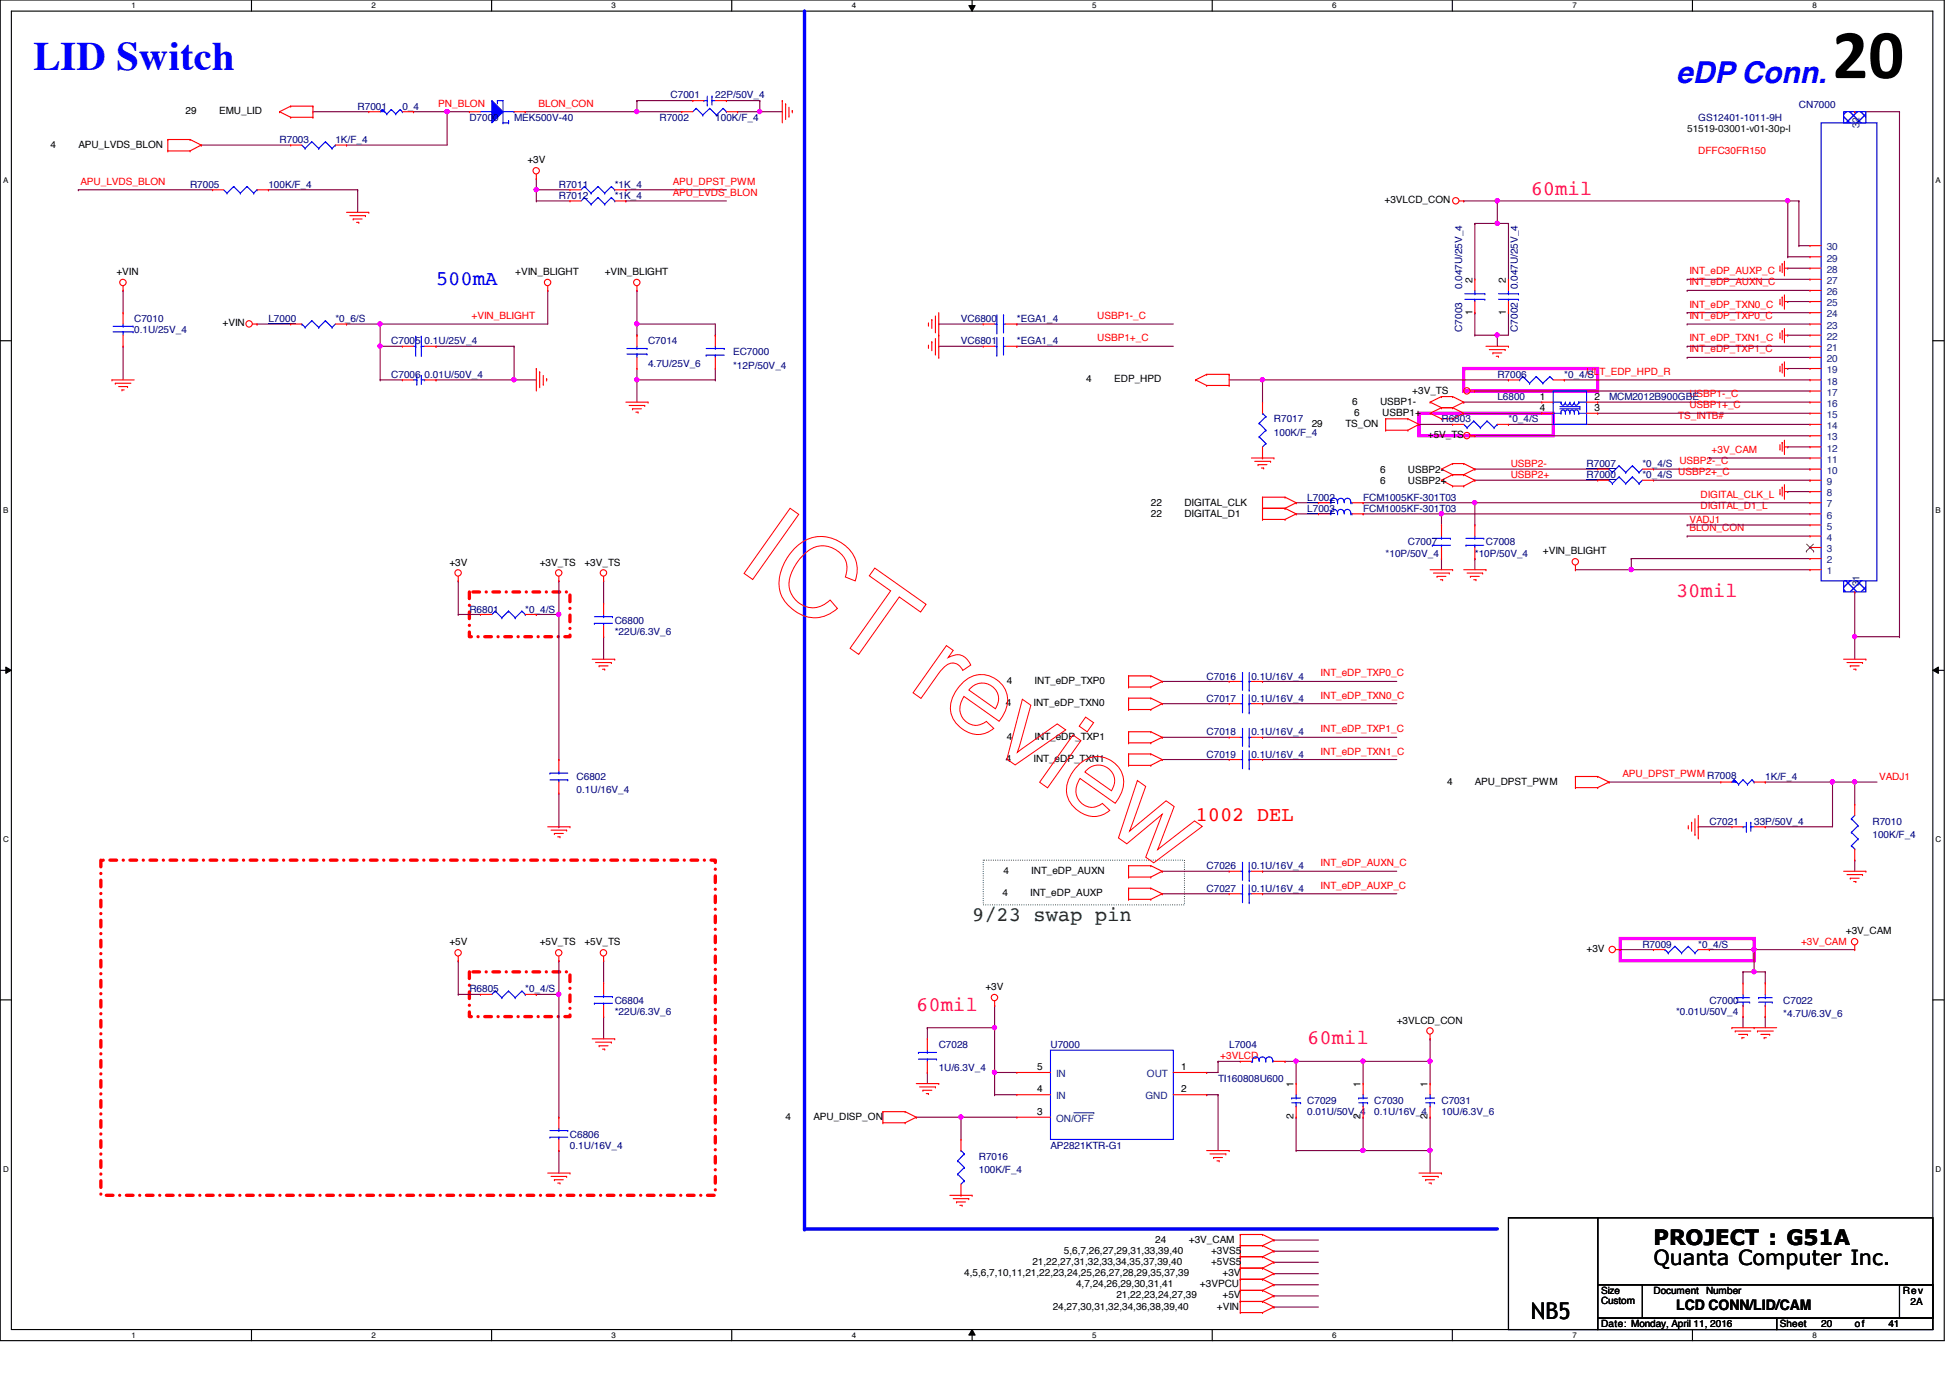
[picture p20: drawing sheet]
<svg xmlns="http://www.w3.org/2000/svg" width="297mm" height="210mm" viewBox="0 0 297 210" stroke-linecap="round" stroke-linejoin="round" font-family="sans-serif">
<defs><g id="words">
<text font-size="10.7" x="279.1" y="11.9">20</text>
<text font-size="6.2" fill="#00f" x="5.1" y="10.7">LID Switch</text>
<text font-size="4.6" fill="#00f" x="255.3" y="12.7">eDP Conn.</text>
<text font-size="3.5" x="233.2" y="200.9">NB5</text>
<g font-size="3.2">
<text x="251.9" y="189.6">PROJECT : G51A</text>
<text x="251.9" y="192.6">Quanta Computer Inc.</text>
</g>
<g font-size="3.1" fill="#ff0080">
<text x="233.2" y="29.7">60mil</text>
<text x="255.3" y="91">30mil</text>
<text x="139.6" y="154">60mil</text>
<text x="199.1" y="159">60mil</text>
</g>
<text font-size="3.1" fill="#00f" x="66.4" y="43.3">500mA</text>
<text font-size="3.1" fill="#f00" x="182.1" y="125">1002 DEL</text>
<text font-size="3.1" fill="#008000" x="148.1" y="140.3">9/23 swap pin</text>
<text font-size="2.2" x="255.3" y="199.5">LCD CONN/LID/CAM</text>
<g font-size="1.5">
<text x="28.3" y="17.4">29</text>
<text x="33.4" y="17.4">EMU_LID</text>
<text x="7.7" y="22.5">4</text>
<text x="11.9" y="22.5">APU_LVDS_BLON</text>
<text x="80.3" y="24.9">+3V</text>
<text x="210.9" y="31">+3VLCD_CON</text>
<text x="17.7" y="41.9">+VIN</text>
<text x="78.5" y="41.9">+VIN_BLIGHT</text>
<text x="92.1" y="41.9">+VIN_BLIGHT</text>
<text x="224.3" y="48" transform="rotate(-90 224.3 48)">1</text>
<text x="224.3" y="43.1" transform="rotate(-90 224.3 43.1)">2</text>
<text x="229.4" y="48" transform="rotate(-90 229.4 48)">1</text>
<text x="229.4" y="43.1" transform="rotate(-90 229.4 43.1)">2</text>
<text x="33.9" y="49.7">+VIN</text>
<text x="165.4" y="58.2">4</text>
<text x="169.7" y="58.2">EDP_HPD</text>
<text x="215.1" y="59.9">+3V_TS</text>
<text x="199.8" y="65">29</text>
<text x="204.9" y="65">TS_ON</text>
<text x="205.9" y="61.6">6</text>
<text x="206.3" y="63.3">6</text>
<text x="210.2" y="61.6">USBP1-</text>
<text x="210.6" y="63.3">USBP1+</text>
<text x="234.6" y="60.9">1</text>
<text x="234.6" y="62.6">4</text>
<text x="242.9" y="62.6">3</text>
<text x="242.9" y="60.9">2</text>
<text x="217.5" y="66.7">+5V_TS</text>
<text x="175.3" y="77.1">22</text>
<text x="180.4" y="77.1">DIGITAL_CLK</text>
<text x="210.2" y="72">6</text>
<text x="210.2" y="73.7">6</text>
<text x="214.5" y="72">USBP2-</text>
<text x="214.5" y="73.7">USBP2+</text>
<text x="175.3" y="78.8">22</text>
<text x="180.4" y="78.8">DIGITAL_D1</text>
<text x="68.4" y="86.1">+3V</text>
<text x="82.2" y="86.1">+3V_TS</text>
<text x="89" y="86.1">+3V_TS</text>
<text x="235" y="84.5">+VIN_BLIGHT</text>
<text x="153.2" y="107.6">4</text>
<text x="153.4" y="104.2">4</text>
<text x="157.4" y="107.6">INT_eDP_TXN0</text>
<text x="157.6" y="104.2">INT_eDP_TXP0</text>
<text x="153.4" y="112.7">4</text>
<text x="157.6" y="112.7">INT_eDP_TXP1</text>
<text x="153.2" y="116.1">4</text>
<text x="157.4" y="116.1">INT_eDP_TXN1</text>
<text x="220.4" y="119.5">4</text>
<text x="224.7" y="119.5">APU_DPST_PWM</text>
<text x="152.7" y="136.5">4</text>
<text x="152.9" y="133.1">4</text>
<text x="156.9" y="136.5">INT_eDP_AUXP</text>
<text x="157.1" y="133.1">INT_eDP_AUXN</text>
<text x="281.2" y="142.3">+3V_CAM</text>
<text x="68.4" y="144">+5V</text>
<text x="82.2" y="144">+5V_TS</text>
<text x="89" y="144">+5V_TS</text>
<text x="241.7" y="145">+3V</text>
<text x="150.1" y="150.8">+3V</text>
<text x="212.8" y="155.9">+3VLCD_CON</text>
<text x="158" y="166.4">4</text>
<text x="158" y="163">5</text>
<text x="179.9" y="163">1</text>
<text x="179.9" y="166.4">2</text>
<text x="197.1" y="165.6" transform="rotate(-90 197.1 165.6)">1</text>
<text x="207.3" y="165.6" transform="rotate(-90 207.3 165.6)">1</text>
<text x="217.5" y="165.6" transform="rotate(-90 217.5 165.6)">1</text>
<text x="119.7" y="170.6">4</text>
<text x="123.9" y="170.6">APU_DISP_ON</text>
<text x="158" y="169.8">3</text>
<text x="197.1" y="170.5" transform="rotate(-90 197.1 170.5)">2</text>
<text x="207.3" y="170.5" transform="rotate(-90 207.3 170.5)">2</text>
<text x="217.5" y="170.5" transform="rotate(-90 217.5 170.5)">2</text>
<text x="162" y="191">5,6,7,26,27,29,31,33,39,40</text>
<text x="176" y="189.3">24</text>
<text x="181.1" y="189.3">+3V_CAM</text>
<text x="184.5" y="191">+3VS5</text>
<text x="146.9" y="194.4">4,5,6,7,10,11,21,22,23,24,25,26,27,28,29,35,37,39</text>
<text x="157.3" y="192.7">21,22,27,31,32,33,34,35,37,39,40</text>
<text x="163.9" y="196.1">4,7,24,26,29,30,31,41</text>
<text x="170" y="197.8">21,22,23,24,27,39</text>
<text x="182.8" y="196.1">+3VPCU</text>
<text x="184.5" y="192.7">+5VS5</text>
<text x="186.2" y="194.4">+3V</text>
<text x="186.2" y="197.8">+5V</text>
<text x="243.9" y="197.1">Size</text>
<text x="251.9" y="197.1">Document</text>
<text x="259.9" y="197.1">Number</text>
<text x="289.9" y="197.1">Rev</text>
<text x="160.4" y="199.5">24,27,30,31,32,34,36,38,39,40</text>
<text x="185.4" y="199.5">+VIN</text>
<text x="243.9" y="198.6">Custom</text>
<text x="243.9" y="202.2">Date: Monday, April 11, 2016</text>
<text x="271.1" y="202.2">Sheet</text>
<text x="277.4" y="202.2">20</text>
<text x="282.5" y="202.2">of</text>
<text x="287.7" y="202.2">41</text>
<text x="291" y="198.8">2A</text>
</g>
<g font-size="1.5" fill="#000080">
<text x="54.5" y="16.7">R7001</text>
<text x="61.3" y="16.7">0_4</text>
<text x="102.1" y="15">C7001</text>
<text x="109" y="15">22P/50V_4</text>
<text x="274" y="16.4">CN7000</text>
<text x="42.6" y="21.8">R7003</text>
<text x="51.1" y="21.8">1K/F_4</text>
<text x="71.5" y="18.4">D7000</text>
<text x="78.3" y="18.4">MEK500V-40</text>
<text x="100.5" y="18.4">R7002</text>
<text x="109" y="18.4">100K/F_4</text>
<text x="258.7" y="18.4">GS12401-1011-9H</text>
<text x="29" y="28.6">R7005</text>
<text x="40.9" y="28.6">100K/F_4</text>
<text x="85.1" y="28.6">R7011</text>
<text x="93.6" y="28.6">*1K_4</text>
<text x="85.1" y="30.3">R7012</text>
<text x="93.6" y="30.3">*1K_4</text>
<text x="222.7" y="44.1" transform="rotate(-90 222.7 44.1)">0.047U/25V_4</text>
<text x="231.2" y="44.1" transform="rotate(-90 231.2 44.1)">0.047U/25V_4</text>
<text x="20.4" y="49">C7010</text>
<text x="20.4" y="50.8">0.1U/25V_4</text>
<text x="40.9" y="49">L7000</text>
<text x="51.1" y="49">*0_6/S</text>
<text x="59.6" y="52.5">C7005 0.1U/25V_4</text>
<text x="98.7" y="52.5">C7014</text>
<text x="146.4" y="52.5">VC6801</text>
<text x="146.4" y="49">VC6800</text>
<text x="154.9" y="52.5">*EGA1_4</text>
<text x="154.9" y="49">*EGA1_4</text>
<text x="222.7" y="50.5" transform="rotate(-90 222.7 50.5)">C7003</text>
<text x="231.2" y="50.5" transform="rotate(-90 231.2 50.5)">C7002</text>
<text x="59.6" y="57.5">C7006 0.01U/50V_4</text>
<text x="98.7" y="55.8">4.7U/25V_6</text>
<text x="111.7" y="54.1">EC7000</text>
<text x="111.7" y="56.2">*12P/50V_4</text>
<text x="228.1" y="57.5">R7006</text>
<text x="238.3" y="57.5">*0_4/S</text>
<text x="194.1" y="64.3">R7017</text>
<text x="219.6" y="64.3">R6803</text>
<text x="228.1" y="61">L6800</text>
<text x="229.8" y="64.3">*0_4/S</text>
<text x="245.1" y="61">MCM2012B900GBE</text>
<text x="194.1" y="66.4">100K/F_4</text>
<text x="241.7" y="71.2">R7007</text>
<text x="250.2" y="71.2">*0_4/S</text>
<text x="199.1" y="76.3">L7002</text>
<text x="199.1" y="78">L7003</text>
<text x="207.6" y="76.3">FCM1005KF-301T03</text>
<text x="207.6" y="78">FCM1005KF-301T03</text>
<text x="241.7" y="72.9">R7000</text>
<text x="250.2" y="72.9">*0_4/S</text>
<text x="214.5" y="83.1">C7007</text>
<text x="226.4" y="83.1">C7008</text>
<text x="211.1" y="84.8">*10P/50V_4</text>
<text x="224.7" y="84.8">*10P/50V_4</text>
<text x="71.5" y="93.3">R6801</text>
<text x="80" y="93.3">*0_4/S</text>
<text x="93.6" y="95">C6800</text>
<text x="93.6" y="96.7">*22U/6.3V_6</text>
<text x="183.8" y="103.5">C7016</text>
<text x="183.8" y="106.9">C7017</text>
<text x="190.6" y="103.5">0.1U/16V_4</text>
<text x="190.6" y="106.9">0.1U/16V_4</text>
<text x="183.8" y="112">C7018</text>
<text x="190.6" y="112">0.1U/16V_4</text>
<text x="87.8" y="118.8">C6802</text>
<text x="183.8" y="115.4">C7019</text>
<text x="190.6" y="115.4">0.1U/16V_4</text>
<text x="268.9" y="118.8">1K/F_4</text>
<text x="87.8" y="120.9">0.1U/16V_4</text>
<text x="260.4" y="125.6">C7021</text>
<text x="267.2" y="125.6">33P/50V_4</text>
<text x="285.2" y="125.6">R7010</text>
<text x="285.2" y="127.7">100K/F_4</text>
<text x="183.8" y="132.4">C7026</text>
<text x="183.8" y="135.8">C7027</text>
<text x="190.6" y="132.4">0.1U/16V_4</text>
<text x="190.6" y="135.8">0.1U/16V_4</text>
<text x="250.2" y="144.4">R7009</text>
<text x="258.7" y="144.4">*0_4/S</text>
<text x="71.5" y="151.1">R6805</text>
<text x="80" y="151.1">*0_4/S</text>
<text x="93.6" y="152.9">C6804</text>
<text x="93.6" y="154.6">*22U/6.3V_6</text>
<text x="255.3" y="154.6">*0.01U/50V_4</text>
<text x="260.4" y="152.9">C7000</text>
<text x="271.6" y="152.9">C7022</text>
<text x="271.6" y="154.9">*4.7U/6.3V_6</text>
<text x="143" y="159.6">C7028</text>
<text x="160" y="159.6">U7000</text>
<text x="187.2" y="159.6">L7004</text>
<text x="143" y="163.1">1U/6.3V_4</text>
<text x="185.5" y="164.8">TI160808U600</text>
<text x="86.8" y="173.3">C6806</text>
<text x="199.1" y="168.1">C7029</text>
<text x="199.1" y="169.9">0.01U/50V_4</text>
<text x="209.3" y="168.1">C7030</text>
<text x="209.3" y="169.9">0.1U/16V_4</text>
<text x="219.6" y="168.1">C7031</text>
<text x="219.6" y="169.9">10U/6.3V_6</text>
<text x="86.8" y="175">0.1U/16V_4</text>
<text x="149.1" y="176.7">R7016</text>
<text x="149.1" y="178.7">100K/F_4</text>
<text x="160" y="175">AP2821KTR-G1</text>
</g>
<g font-size="1.5" fill="#f00">
<text x="66.8" y="16.3">PN_BLON</text>
<text x="82" y="16.3">BLON_CON</text>
<text x="258.7" y="23.5">DFFC30FR150</text>
<text x="12.3" y="28.2">APU_LVDS_BLON</text>
<text x="102.5" y="28.2">APU_DPST_PWM</text>
<text x="102.5" y="29.8">APU_LVDS_BLON</text>
<text x="257.3" y="41.8">INT_eDP_AUXP_C</text>
<text x="257.3" y="46.9">INT_eDP_TXN0_C</text>
<text x="257.3" y="43.5">INT_eDP_AUXN_C</text>
<text x="71.8" y="48.6">+VIN_BLIGHT</text>
<text x="167.1" y="48.6">USBP1-_C</text>
<text x="167.1" y="52">USBP1+_C</text>
<text x="257.3" y="48.6">INT_eDP_TXP0_C</text>
<text x="257.3" y="53.7">INT_eDP_TXP1_C</text>
<text x="257.3" y="52">INT_eDP_TXN1_C</text>
<text x="241.7" y="57.1">ULT_EDP_HPD_R</text>
<text x="255.6" y="63.9">TS_INTB#</text>
<text x="257.3" y="60.5">USBP1-_C</text>
<text x="257.3" y="62.2">USBP1+_C</text>
<text x="230.1" y="71.1">USBP2-</text>
<text x="255.8" y="70.7">USBP2-_C</text>
<text x="260.7" y="69">+3V_CAM</text>
<text x="230.1" y="72.8">USBP2+</text>
<text x="255.6" y="72.4">USBP2+_C</text>
<text x="259" y="77.5">DIGITAL_D1_L</text>
<text x="259" y="75.8">DIGITAL_CLK_L</text>
<text x="257.3" y="80.9">BLON_CON</text>
<text x="257.3" y="79.6">VADJ1</text>
<text x="201.2" y="106.4">INT_eDP_TXN0_C</text>
<text x="201.2" y="103">INT_eDP_TXP0_C</text>
<text x="201.2" y="111.5">INT_eDP_TXP1_C</text>
<text x="201.2" y="114.9">INT_eDP_TXN1_C</text>
<text x="247.1" y="118.4">APU_DPST_PWM R7008</text>
<text x="286.3" y="118.8">VADJ1</text>
<text x="201.2" y="132">INT_eDP_AUXN_C</text>
<text x="201.2" y="135.4">INT_eDP_AUXP_C</text>
<text x="274.4" y="143.9">+3V_CAM</text>
<text x="185.9" y="161.3">+3VLCD</text>
</g>
<text font-size="1.5" fill="#004000" x="257" y="20.1">51519-03001-v01-30p-l</text>
<g font-size="1.5" fill="#004080">
<text x="283.2" y="19.6" transform="rotate(-90 283.2 19.6)">32</text>
<text x="278.3" y="39.8">29</text>
<text x="278.3" y="41.6">28</text>
<text x="278.3" y="38.1">30</text>
<text x="278.3" y="46.7">25</text>
<text x="278.3" y="43.3">27</text>
<text x="278.3" y="45">26</text>
<text x="278.3" y="53.5">21</text>
<text x="278.3" y="50.1">23</text>
<text x="278.3" y="51.8">22</text>
<text x="278.3" y="48.3">24</text>
<text x="278.3" y="56.9">19</text>
<text x="278.3" y="58.6">18</text>
<text x="278.3" y="55.2">20</text>
<text x="278.3" y="63.7">15</text>
<text x="278.3" y="60.3">17</text>
<text x="278.3" y="65.4">14</text>
<text x="278.3" y="62">16</text>
<text x="278.3" y="70.5">11</text>
<text x="278.3" y="67.1">13</text>
<text x="278.3" y="68.8">12</text>
<text x="278.3" y="77.3">7</text>
<text x="278.3" y="73.9">9</text>
<text x="278.3" y="75.6">8</text>
<text x="278.3" y="72.2">10</text>
<text x="278.3" y="80.7">5</text>
<text x="278.3" y="82.4">4</text>
<text x="278.3" y="79">6</text>
<text x="278.3" y="87.5">1</text>
<text x="278.3" y="84.1">3</text>
<text x="278.3" y="85.8">2</text>
<text x="283.2" y="89.3" transform="rotate(-90 283.2 89.3)">31</text>
<text x="160.9" y="167.5">IN</text>
<text x="160.9" y="164.1">IN</text>
<text x="174.5" y="167.5">GND</text>
<text x="174.7" y="164.1">OUT</text>
<text x="160.9" y="170.9">ON/OFF</text>
</g>
<g font-size="1.2">
<text x="20" y="1.3">1</text>
<text x="56.6" y="1.3">2</text>
<text x="93.2" y="1.3">3</text>
<text x="129.7" y="1.3">4</text>
<text x="166.4" y="1.3">5</text>
<text x="202.9" y="1.3">6</text>
<text x="239.5" y="1.3">7</text>
<text x="276.1" y="1.3">8</text>
<text x=".5" y="27.9">A</text>
<text x="294.8" y="27.9">A</text>
<text x=".5" y="78.1">B</text>
<text x="294.8" y="78.1">B</text>
<text x=".5" y="128.3">C</text>
<text x="294.8" y="128.3">C</text>
<text x=".5" y="178.5">D</text>
<text x="294.8" y="178.5">D</text>
<text x="20" y="203.8">1</text>
<text x="56.6" y="203.8">2</text>
<text x="93.2" y="203.8">3</text>
<text x="129.7" y="203.8">4</text>
<text x="166.4" y="203.8">5</text>
<text x="202.9" y="203.8">6</text>
<text x="239.5" y="203.8">7</text>
<text x="276.1" y="203.8">8</text>
</g>
</g></defs>
<path d="M0 0h296.2v204.2h-296.2zM1.7 1.7h292.7v200.8h-292.7z" fill="none" stroke="#000" stroke-width=".17"/>
<g fill="#fff">
<path d="M20 .2h.7v1.3h-.7z"/>
<path d="M20 202.7h.7v1.3h-.7z"/>
</g>
<path d="M38.3 0v1.7M38.3 202.5v1.7" fill="none" stroke="#000" stroke-width=".17"/>
<g fill="#fff">
<path d="M56.6 .2h.6v1.3h-.6z"/>
<path d="M56.6 202.7h.6v1.3h-.6z"/>
</g>
<path d="M74.9 0v1.7M74.9 202.5v1.7" fill="none" stroke="#000" stroke-width=".17"/>
<g fill="#fff">
<path d="M93.2 .2h.6v1.3h-.6z"/>
<path d="M93.2 202.7h.6v1.3h-.6z"/>
</g>
<path d="M111.5 0v1.7M111.5 202.5v1.7" fill="none" stroke="#000" stroke-width=".17"/>
<g fill="#fff">
<path d="M129.7 .2h.7v1.3h-.7z"/>
<path d="M129.7 202.7h.7v1.3h-.7z"/>
</g>
<path d="M148.1 0v1.7M148.1 202.5v1.7" fill="none" stroke="#000" stroke-width=".17"/>
<path d="M147.6 .8h.9l-.4 .9zM148.1 202.5l.4 .9h-.9z" fill="#000"/>
<path d="M147.6 .8h.9l-.4 .9zM148.1 202.5l.4 .9h-.9z" fill="none" stroke="#000" stroke-width=".15"/>
<g fill="#fff">
<path d="M166.4 .2h.6v1.3h-.6z"/>
<path d="M166.4 202.7h.6v1.3h-.6z"/>
</g>
<path d="M184.7 0v1.7M184.7 202.5v1.7" fill="none" stroke="#000" stroke-width=".17"/>
<g fill="#fff">
<path d="M202.9 .2h.7v1.3h-.7z"/>
<path d="M202.9 202.7h.7v1.3h-.7z"/>
</g>
<path d="M221.2 0v1.7M221.2 202.5v1.7" fill="none" stroke="#000" stroke-width=".17"/>
<g fill="#fff">
<path d="M239.5 .2h.7v1.3h-.7z"/>
<path d="M239.5 202.7h.7v1.3h-.7z"/>
</g>
<path d="M257.8 0v1.7M257.8 202.5v1.7" fill="none" stroke="#000" stroke-width=".17"/>
<g fill="#fff">
<path d="M276.1 .2h.6v1.3h-.6z"/>
<path d="M276.1 202.7h.6v1.3h-.6z"/>
<path d="M.5 26.8h.7v1.4h-.7z"/>
<path d="M294.8 26.8h.8v1.4h-.8z"/>
<path d="M.5 77h.7v1.4h-.7z"/>
<path d="M294.8 77h.8v1.4h-.8z"/>
</g>
<path d="M0 51.9h1.7M294.4 51.9h1.7" fill="none" stroke="#000" stroke-width=".17"/>
<g fill="#fff">
<path d="M.5 127.2h.8v1.4h-.8z"/>
<path d="M294.8 127.2h.9v1.4h-.9z"/>
</g>
<path d="M0 102.1h1.7M294.4 102.1h1.7" fill="none" stroke="#000" stroke-width=".17"/>
<path d="M.9 101.6l.8 .5-.8 .5zM294.4 102.1l.9-.5v1z" fill="#000"/>
<path d="M.9 101.6l.8 .5-.8 .5zM294.4 102.1l.9-.5v1z" fill="none" stroke="#000" stroke-width=".15"/>
<g fill="#fff">
<path d="M.5 177.4h.8v1.4h-.8z"/>
<path d="M294.8 177.4h.9v1.4h-.9z"/>
</g>
<path d="M0 152.3h1.7M294.4 152.3h1.7" fill="none" stroke="#000" stroke-width=".17"/>
<path d="M122.6 1.7v185.5" fill="none" stroke="#00f" stroke-width=".51"/>
<circle cx="122.6" cy="1.7" r=".25" fill="#00f"/>
<path d="M122.6 187.2h105.5" fill="none" stroke="#00f" stroke-width=".51"/>
<circle cx="122.6" cy="187.2" r=".25" fill="#00f"/>
<path d="M149.8 131h30.6v6.8h-30.6z" fill="none" stroke="#008000" stroke-width=".17" stroke-dasharray="0 .3"/>
<path d="M71.5 90.2h15.3v6.8h-15.3zM15.4 131h93.6v51.1h-93.6zM71.5 148h15.3v6.9h-15.3z" fill="none" stroke="#f00" stroke-width=".51" stroke-dasharray="1 1 0 1"/>
<path d="M223 56.1h20.4v3.5h-20.4zM216.2 62.9h20.4v3.5h-20.4zM246.8 143h20.4v3.3h-20.4z" fill="none" stroke="#f0f" stroke-width=".51"/>
<g fill="none" stroke="#800040" stroke-width=".17">
<path d="M97 17h.1M97 17h6.8M110.7 15.3h.1M110.7 15.3h5M115.7 17h.1M115.7 15.3h.1M115.7 17h3.5M115.7 15.3v1.7M11.9 28.9h.1M11.9 28.9h20.5M30.6 22.1h.1M30.6 22.1h13.7"/>
<path d="M40.9 28.9h.1M40.9 28.9h13.6M54.5 28.9h.1M54.5 28.9v3.4M194.1 197.4h.1M194.1 195.7h.1M194.1 194h.1M194.1 199.1h.1M194.1 197.4h6.7M194.1 195.7h6.7M194.1 194h6.7M194.1 199.1h6.7"/>
</g>
<circle cx="115.7" cy="17" r=".32" fill="#f0f"/>
<circle cx="115.7" cy="17" r=".32" fill="none" stroke="#f0f" stroke-width=".17"/>
<path d="M47.7 17h.1M47.7 17h8.5M63 17h.1M63 17h8.5M68.1 17h.1M97 15.3h.1M97 15.3h8.5M97 15.3v1.7M112.3 17h.1M112.3 17h3.4M52.8 22.1h.1M52.8 22.1h15.3" fill="none" stroke="#800040" stroke-width=".17"/>
<circle cx="68.1" cy="17" r=".32" fill="#f0f"/>
<circle cx="68.1" cy="17" r=".32" fill="none" stroke="#f0f" stroke-width=".17"/>
<path d="M68.1 17h.1M68.1 17v5.1M80 17h.1M80 17h17" fill="none" stroke="#800040" stroke-width=".17"/>
<circle cx="97" cy="17" r=".32" fill="#f0f"/>
<circle cx="97" cy="17" r=".32" fill="none" stroke="#f0f" stroke-width=".17"/>
<path d="M146.4 170.2h.1M146.4 170.2v3.4M146.4 170.2h8.5" fill="none" stroke="#800040" stroke-width=".17"/>
<circle cx="146.4" cy="170.2" r=".32" fill="#f0f"/>
<circle cx="146.4" cy="170.2" r=".32" fill="none" stroke="#f0f" stroke-width=".17"/>
<path d="M57.9 49.4h.1M57.9 49.4v3.3M217.8 158.2h.1M217.8 158.2v3.5M151.5 163.4h.1M151.5 163.4v3.4" fill="none" stroke="#800040" stroke-width=".17"/>
<circle cx="57.9" cy="52.7" r=".32" fill="#f0f"/>
<circle cx="57.9" cy="52.7" r=".32" fill="none" stroke="#f0f" stroke-width=".17"/>
<circle cx="57.9" cy="49.3" r=".32" fill="#f0f"/>
<circle cx="57.9" cy="49.3" r=".32" fill="none" stroke="#f0f" stroke-width=".17"/>
<path d="M66.4 57.9h.1M66.4 57.9h15.3M78.3 57.9h.1M78.3 52.7h.1M78.3 52.7v5.2" fill="none" stroke="#800040" stroke-width=".17"/>
<circle cx="78.3" cy="57.8" r=".32" fill="#f0f"/>
<circle cx="78.3" cy="57.8" r=".32" fill="none" stroke="#f0f" stroke-width=".17"/>
<g fill="none" stroke="#800040" stroke-width=".17">
<path d="M57.9 57.9h.1M57.9 49.4h.1M57.9 52.7h.1M57.9 52.7h3.4M57.9 57.9h3.4M57.9 49.4h25.5M57.9 52.7v5.2M66.4 52.7h.1M66.4 52.7h11.9M279.1 119.1h.1M279.1 119.1v6.8h-10.2M279.1 119.1h3.4"/>
<path d="M258.7 125.9h.1M258.7 125.9h5.1M268.9 125.9h.1M195.7 161.7h.1M195.7 161.7h11.9M197.4 161.7h.1"/>
</g>
<circle cx="207.6" cy="161.6" r=".32" fill="#f0f"/>
<circle cx="207.6" cy="161.6" r=".32" fill="none" stroke="#f0f" stroke-width=".17"/>
<circle cx="197.4" cy="161.6" r=".32" fill="#f0f"/>
<circle cx="197.4" cy="161.6" r=".32" fill="none" stroke="#f0f" stroke-width=".17"/>
<path d="M141.3 156.5h.1M141.3 156.5h10.2M151.5 156.5h.1M151.5 156.5v6.9M141.3 163.4h.1M141.3 163.4v1.7M183.8 166.8h.1M183.8 166.8h1.7M185.5 161.7h.1M185.5 161.7h3.4M207.6 175.3h.1M207.6 175.3h10.2" fill="none" stroke="#800040" stroke-width=".17"/>
<circle cx="151.5" cy="156.5" r=".32" fill="#f0f"/>
<circle cx="151.5" cy="156.5" r=".32" fill="none" stroke="#f0f" stroke-width=".17"/>
<path d="M151.5 153.2h.1M151.5 153.2v3.3M151.5 166.8h.1M151.5 163.4h.1M151.5 166.8h3.4M151.5 163.4h3.4" fill="none" stroke="#800040" stroke-width=".17"/>
<circle cx="151.5" cy="163.3" r=".32" fill="#f0f"/>
<circle cx="151.5" cy="163.3" r=".32" fill="none" stroke="#f0f" stroke-width=".17"/>
<path d="M141.3 156.5h.1M141.3 156.5v1.7M183.8 163.4h.1M185.5 166.8h.1M185.5 161.7h.1M185.5 161.7v1.7h-1.7M185.5 166.8v8.5M207.6 161.7h.1M207.6 161.7h10.2M217.8 161.7h.1M217.8 161.7v3.4" fill="none" stroke="#800040" stroke-width=".17"/>
<circle cx="217.8" cy="161.6" r=".32" fill="#f0f"/>
<circle cx="217.8" cy="161.6" r=".32" fill="none" stroke="#f0f" stroke-width=".17"/>
<path d="M197.4 170.2h.1M197.4 170.2v5.1M207.6 170.2h.1M207.6 170.2v5.1M217.8 170.2h.1M217.8 170.2v5.1" fill="none" stroke="#800040" stroke-width=".17"/>
<circle cx="217.8" cy="175.2" r=".32" fill="#f0f"/>
<circle cx="217.8" cy="175.2" r=".32" fill="none" stroke="#f0f" stroke-width=".17"/>
<path d="M197.4 161.7h.1M197.4 175.3h.1M197.4 161.7v3.4M197.4 175.3h10.2" fill="none" stroke="#800040" stroke-width=".17"/>
<circle cx="207.6" cy="175.2" r=".32" fill="#f0f"/>
<circle cx="207.6" cy="175.2" r=".32" fill="none" stroke="#f0f" stroke-width=".17"/>
<path d="M39.2 49.4h.1M39.2 49.4h5.1M268.9 119.1h.1M268.9 119.1h10.2M207.6 161.7h.1M207.6 161.7v3.4M217.8 175.3h.1M217.8 175.3v3.4" fill="none" stroke="#800040" stroke-width=".17"/>
<circle cx="279.1" cy="119.1" r=".32" fill="#f0f"/>
<circle cx="279.1" cy="119.1" r=".32" fill="none" stroke="#f0f" stroke-width=".17"/>
<path d="M52.8 49.4h.1M52.8 49.4h5.1M83.4 44.2h.1M83.4 44.2v5.2M245.1 119.1h.1M245.1 119.1h17M282.5 119.1h.1M282.5 119.1h3.4M282.5 119.1v3.4" fill="none" stroke="#800040" stroke-width=".17"/>
<circle cx="282.5" cy="119.1" r=".32" fill="#f0f"/>
<circle cx="282.5" cy="119.1" r=".32" fill="none" stroke="#f0f" stroke-width=".17"/>
<path d="M228.1 30.6h.1M228.1 34h.1M228.1 30.6v3.4M228.1 34h1.7M282.5 131h.1M282.5 131v1.7" fill="none" stroke="#800040" stroke-width=".17"/>
<circle cx="228.1" cy="34" r=".32" fill="#f0f"/>
<circle cx="228.1" cy="34" r=".32" fill="none" stroke="#f0f" stroke-width=".17"/>
<g fill="none" stroke="#800040" stroke-width=".17">
<path d="M224.7 34h.1M224.7 34v8.5M224.7 34h3.4M229.8 34h.1M229.8 34v8.5M224.7 47.6h.1M224.7 47.6v3.5M228.1 51.1h.1M228.1 51.1v1.6M224.7 71.5h.1M224.7 73.2h.1M224.7 71.5h18.7"/>
<path d="M224.7 73.2h18.7M251.9 71.5h23.8M251.9 73.2h23.8M275.7 71.5h.1M275.7 73.2h.1"/>
</g>
<circle cx="228.1" cy="51" r=".32" fill="#f0f"/>
<circle cx="228.1" cy="51" r=".32" fill="none" stroke="#f0f" stroke-width=".17"/>
<path d="M228.1 30.6h.1M228.1 30.6h44.2" fill="none" stroke="#800040" stroke-width=".17"/>
<circle cx="272.3" cy="30.6" r=".32" fill="#f0f"/>
<circle cx="272.3" cy="30.6" r=".32" fill="none" stroke="#f0f" stroke-width=".17"/>
<circle cx="228.1" cy="30.6" r=".32" fill="#f0f"/>
<circle cx="228.1" cy="30.6" r=".32" fill="none" stroke="#f0f" stroke-width=".17"/>
<g fill="none" stroke="#800040" stroke-width=".17">
<path d="M81.7 28.9h.1M81.7 27.2h.1M81.7 28.9h5.1M81.7 27.2v3.4M95.3 28.9h.1M95.3 28.9h15.4M223 30.6h.1M223 30.6h5.1M272.3 39.1h.1M272.3 30.6h.1M272.3 39.1h3.4M272.3 30.6h1.7"/>
<path d="M272.3 30.6v8.5M274 30.6h.1M274 37.4h.1M274 30.6v6.8M274 37.4h1.7M224.7 51.1h.1M228.1 51.1h.1M229.8 47.6h.1M229.8 47.6v3.5h-5.1"/>
</g>
<circle cx="81.7" cy="28.9" r=".32" fill="#f0f"/>
<circle cx="81.7" cy="28.9" r=".32" fill="none" stroke="#f0f" stroke-width=".17"/>
<g fill="none" stroke="#800040" stroke-width=".17">
<path d="M81.7 30.6h.1M81.7 30.6h5.1M95.3 30.6h.1M95.3 30.6h15.4M85.1 93.6v22.1M85.1 115.7h.1M177 103.8h.1M177 107.2h.1M177 115.7h.1M177 112.3h.1M177 103.8h10.2M177 107.2h10.2"/>
<path d="M177 115.7h10.2M177 112.3h10.2M192.3 107.2h.1M192.3 103.8h.1M192.3 112.3h.1M192.3 115.7h.1M192.3 103.8h20.5M192.3 107.2h20.5M192.3 115.7h20.5M192.3 112.3h20.5M177 132.7h.1M177 136.1h.1"/>
<path d="M177 132.7h10.2M177 136.1h10.2M192.3 132.7h.1M192.3 136.1h.1M192.3 132.7h20.5M192.3 136.1h20.5M139.6 170.2h.1M139.6 170.2h6.8"/>
</g>
<circle cx="85.1" cy="93.6" r=".32" fill="#f0f"/>
<circle cx="85.1" cy="93.6" r=".32" fill="none" stroke="#f0f" stroke-width=".17"/>
<g fill="none" stroke="#800040" stroke-width=".17">
<path d="M69.8 88.5h.1M69.8 93.6h.1M69.8 93.6h3.4M69.8 88.5v5.1M81.7 93.6h.1M85.1 88.5h.1M85.1 88.5v5.1h-3.4M91.9 97h.1M91.9 88.5h.1M91.9 88.5v3.4M91.9 97v3.4M85.1 151.5v18.7"/>
<path d="M85.1 170.2h.1"/>
</g>
<circle cx="85.1" cy="151.4" r=".32" fill="#f0f"/>
<circle cx="85.1" cy="151.4" r=".32" fill="none" stroke="#f0f" stroke-width=".17"/>
<g fill="none" stroke="#800040" stroke-width=".17">
<path d="M18.8 44.2h.1M18.8 52.7h.1M18.8 44.2v3.4M18.8 52.7v5.2M97 49.4h.1M97 49.4h12v1.7M109 51.1h.1M143 49.4h.1M143 52.7h.1M143 49.4h6.8M143 52.7h6.8M154.9 49.4h.1"/>
<path d="M154.9 52.7h.1M154.9 49.4h23.8M154.9 52.7h23.8M69.8 146.3h.1M69.8 151.5h.1M69.8 151.5h3.4M69.8 146.3v5.2M81.7 151.5h.1M85.1 146.3h.1M85.1 146.3v5.2h-3.4M91.9 146.3h.1M91.9 154.9h.1"/>
<path d="M91.9 146.3v3.4M91.9 154.9v3.3M85.1 175.3h.1M85.1 175.3v3.4M194.1 192.3h.1M194.1 190.6h.1M194.1 192.3h6.7M194.1 190.6h6.7"/>
</g>
<circle cx="97" cy="49.3" r=".32" fill="#f0f"/>
<circle cx="97" cy="49.3" r=".32" fill="none" stroke="#f0f" stroke-width=".17"/>
<path d="M97 51.1h.1M97 57.9h.1M97 49.4v1.7M97 56.1v1.8M97 57.9h12M109 57.9h.1M109 56.1v1.8" fill="none" stroke="#800040" stroke-width=".17"/>
<circle cx="97" cy="57.8" r=".32" fill="#f0f"/>
<circle cx="97" cy="57.8" r=".32" fill="none" stroke="#f0f" stroke-width=".17"/>
<g fill="none" stroke="#800040" stroke-width=".17">
<path d="M187.2 57.9h5.1M192.3 57.9h.1M224.7 59.6h.1M224.7 59.6h51M238.3 57.9h.1M238.3 57.9h37.4M257 47.6h.1M257 49.4h.1M257 54.4h.1M257 52.7h.1M257 42.5h.1M257 44.2h.1"/>
<path d="M257 47.6h18.7M257 49.4h18.7M257 54.4h18.7M257 52.7h18.7M257 42.5h18.7M257 44.2h18.7M272.3 56.1h.1M272.3 51.1h.1M272.3 45.9h.1M272.3 56.1h3.4M272.3 51.1h3.4M272.3 45.9h3.4"/>
<path d="M216.2 64.6h.1M216.2 64.6h5.1M219.6 78.3h.1M219.6 78.3v1.7M219.6 78.3h56.1M223 62.9h.1M223 61.3h.1M223 61.3h11.9M223 62.9h11.9M224.7 66.4h.1M224.7 66.4h51M229.8 64.6h.1"/>
<path d="M229.8 64.6h45.9M243.4 61.3h.1M243.4 62.9h.1M243.4 61.3h32.3M243.4 62.9h32.3M272.3 74.9h.1M272.3 74.9h3.4M219.6 85.1h.1M219.6 85.1v1.7"/>
</g>
<circle cx="219.6" cy="78.2" r=".32" fill="#f0f"/>
<circle cx="219.6" cy="78.2" r=".32" fill="none" stroke="#f0f" stroke-width=".17"/>
<g fill="none" stroke="#800040" stroke-width=".17">
<path d="M224.7 76.6h.1M224.7 76.6v3.4M224.7 76.6h51M260.4 69.8h.1M260.4 69.8h15.3M272.3 68.1h.1M272.3 68.1h3.4M224.7 85.1h.1M224.7 85.1v1.7M240 86.8h.1M240 86.8h35.7M248.5 85.1h.1"/>
<path d="M248.5 86.8h.1M248.5 85.1v1.7M248.5 85.1h27.2"/>
</g>
<circle cx="248.5" cy="86.8" r=".32" fill="#f0f"/>
<circle cx="248.5" cy="86.8" r=".32" fill="none" stroke="#f0f" stroke-width=".17"/>
<path d="M197.4 76.6h.1M197.4 78.3h.1M197.4 76.6h3.4M197.4 78.3h3.4M207.6 76.6h.1M207.6 76.6h17.1" fill="none" stroke="#800040" stroke-width=".17"/>
<circle cx="224.6" cy="76.6" r=".32" fill="#f0f"/>
<circle cx="224.6" cy="76.6" r=".32" fill="none" stroke="#f0f" stroke-width=".17"/>
<g fill="none" stroke="#800040" stroke-width=".17">
<path d="M282.5 17h6.8M289.3 17h.1M289.3 17v80M207.6 78.3h.1M207.6 78.3h12M257 80h.1M257 80h18.7M257 81.7h.1M257 81.7h18.7M282.5 97h.1M282.5 90.2h.1M282.5 97h6.8"/>
<path d="M282.5 90.2v6.8M289.3 97h.1"/>
</g>
<circle cx="282.5" cy="97" r=".32" fill="#f0f"/>
<circle cx="282.5" cy="97" r=".32" fill="none" stroke="#f0f" stroke-width=".17"/>
<path d="M282.5 97h.1M282.5 97v3.4M265.5 154.9h.1M265.5 154.9v1.6M267.2 148h.1M267.2 148h1.7" fill="none" stroke="#800040" stroke-width=".17"/>
<circle cx="267.2" cy="148" r=".32" fill="#f0f"/>
<circle cx="267.2" cy="148" r=".32" fill="none" stroke="#f0f" stroke-width=".17"/>
<path d="M260.4 144.7h.1M260.4 144.7h22.1M265.5 148h.1M265.5 148v1.7M267.2 144.7h.1M267.2 144.7v3.3h-1.7M268.9 148h.1M268.9 154.9h.1M268.9 148v1.7M268.9 154.9v1.6" fill="none" stroke="#800040" stroke-width=".17"/>
<circle cx="267.2" cy="144.6" r=".32" fill="#f0f"/>
<circle cx="267.2" cy="144.6" r=".32" fill="none" stroke="#f0f" stroke-width=".17"/>
<g fill="none" stroke="#800040" stroke-width=".17">
<path d="M97 44.2h.1M97 57.9h.1M97 44.2v5.2M97 57.9v3.4M192.3 57.9h.1M192.3 57.9v3.4M192.3 57.9h37.5M229.8 57.9h.1M272.3 40.9h.1M272.3 40.9h3.4M85.1 125.9h.1M85.1 120.8v5.1"/>
<path d="M246.8 144.7h.1M246.8 144.7h5.1M194.1 188.9h.1M194.1 188.9h6.7"/>
</g>
<circle cx="192.3" cy="57.8" r=".32" fill="#f0f"/>
<circle cx="192.3" cy="57.8" r=".32" fill="none" stroke="#f0f" stroke-width=".17"/>
<g fill="none" stroke="#f00" stroke-width=".17">
<path d="M42.6 17h.1M42.6 17l1.7 .9M44.3 17.9h.1M44.3 16.2h.1M44.3 17.9h3.4M44.3 16.2h3.4M44.3 16.2l-1.7 .8M47.7 17.9h.1M47.7 16.2h.1M47.7 16.2v1.7M119.2 15.3h.1M119.2 15.3v3.4"/>
<path d="M119.7 15.8h.1M119.7 15.8v2.4M120.2 17.7h.1M120.2 16.3v1.4M120.7 16.8h.1M120.7 16.8v.4M25.6 21.3h.1M25.6 23h.1M25.6 23h3.4M25.6 21.3h3.4M25.6 21.3v1.7M29 23h.1"/>
<path d="M29 21.3h.1M29 21.3l1.6 .8M30.6 22.1h.1M30.6 22.1l-1.6 .9M52.8 32.3h3.4M53.3 32.9h2.4M53.8 33.4h.1M53.8 33.4h1.4M54.3 33.9h.3M54.6 33.9h.1M55.7 32.9h.1M56.2 32.3h.1"/>
<path d="M81.7 27.2h.1M81.7 26.5v.7M222.3 30.6h.7M223 30.6h.1M271.8 39.8v2.1M17.1 57.9h.1M17.1 57.9h3.3M17.6 58.4h.1M17.6 58.4h2.3M18.1 58.9h1.3M18.6 59.4h.1M18.6 59.4h.3"/>
<path d="M18.8 44.2h.1M18.8 43.6v.6M19.4 58.9h.1M38.5 49.4h.7M39.2 49.4h.1M81.7 56.1h.1M81.7 56.1v3.5M82.2 56.6h.1M82.2 56.6v2.5M82.8 58.5h.1M82.8 57.2v1.3M83.3 57.7h.1"/>
<path d="M83.3 57.7v.3M83.4 44.2h.1M83.4 43.6v.6M97 44.2h.1M97 43.6v.6M141.4 49.5h.1M141.4 52.9h.1M141.4 49.2v.3M141.4 52.6v.3M141.9 48.7h.1M141.9 52.1h.1M141.9 48.7v1.3"/>
<path d="M141.9 52.1v1.3M142.5 50.5h.1M142.5 53.9h.1M142.5 48.1v2.4M142.5 51.6v2.3M143 51.1h.1M143 54.4h.1M143 47.6v6.8M182.1 57.9h.1M182.1 57.9l1.7 .8M183.8 57h.1M183.8 58.7h.1"/>
<path d="M183.8 57l-1.7 .9M183.8 57h3.4M183.8 58.7h3.4M187.2 57h.1M187.2 58.7h.1M187.2 57v1.7M224 59.6h.7M224.7 59.6h.1M226.4 52.7h3.4M226.9 53.3h2.4M227.4 53.8h.1M227.4 53.8h1.4"/>
<path d="M227.9 54.3h.4M228.3 54.3h.1M229.3 53.3h.1M229.8 52.7h.1M271.1 56.5h.1M271.1 51.4h.1M271.1 46.3h.1M271.1 41.2h.1M271.1 40.5v.7M271.1 45.6v.7M271.1 50.7v.7M271.1 55.8v.7"/>
<path d="M271.5 55.5h.1M271.5 50.4h.1M271.5 45.3h.1M271.5 40.2h.1M271.5 40.2v1.3M271.5 45.3v1.3M271.5 50.4v1.3M271.5 55.5v1.3M271.8 56.1h.1M271.8 57.2h.1M271.8 51.1h.1M271.8 52.1h.1"/>
<path d="M271.8 45.9h.1M271.8 46.9h.1M271.8 40.9h.1M271.8 41.9h.1M271.8 56.1h.5M271.8 44.9v2M271.8 50v2.1M271.8 55.1v2.1M271.8 51.1h.5M271.8 45.9h.5M271.8 40.9h.5M95.3 61.3h3.4"/>
<path d="M95.8 61.8h2.4M96.3 62.3h.1M96.3 62.3h1.4M96.9 62.8h.3M97.2 62.8h.1M98.2 61.8h.1M98.7 61.3h.1M190.6 69.8h3.5M191.1 70.3h2.4M191.6 70.8h.1M191.6 70.8h1.4M192.1 71.3h.4"/>
<path d="M192.3 77.4h.1M192.3 75.7h.1M192.3 79.1h.1M192.3 77.4h3.4M192.3 75.7v3.4M192.3 75.7h3.4M192.3 79.1h3.4M192.5 71.3h.1M193.5 70.3h.1M194.1 69.8h.1M195.7 77.4h.1M195.7 75.7h.1"/>
<path d="M195.7 79.1h.1M195.7 75.7l1.7 .9M195.7 77.4l1.7 .9M197.4 76.6h.1M197.4 78.3h.1M197.4 76.6l-1.7 .8M197.4 78.3l-1.7 .8M211.1 65.5h.1M211.1 63.8h.1M211.1 63.8h3.4M211.1 65.5h3.4M211.1 63.8v1.7"/>
<path d="M214.5 63.8h.1M214.5 65.5h.1M214.5 63.8l1.7 .8M216.2 64.6h.1M216.2 64.6l-1.7 .9M217.8 61.3h.1M217.8 62.9h.1M217.8 61.3l1.8 .8M217.8 62.9l1.8 .9M219.6 60.4h.1M219.6 62.1h.1M219.6 63.8h.1"/>
<path d="M219.6 71.5h.1M219.6 73.2h.1M219.6 63.8h1.7M219.6 60.4h1.7M219.6 60.4l-1.8 .9M219.6 62.1h1.7M219.6 62.1l-1.8 .8M219.6 71.5l1.7 .8M219.6 73.2l1.7 .8M221.3 60.4h.1M221.3 62.1h.1M221.3 63.8h.1"/>
<path d="M221.3 72.3h.1M221.3 70.6h.1M221.3 74h.1M221.3 60.4l1.7 .9M221.3 62.1l1.7 .8M221.3 72.3h1.7M221.3 70.6h1.7M221.3 70.6l-1.7 .9M221.3 74h1.7M221.3 72.3l-1.7 .9M223 61.3h.1M223 62.9h.1"/>
<path d="M223 72.3h.1M223 70.6h.1M223 74h.1M223 61.3l-1.7 .8M223 62.9l-1.7 .9M223 70.6l1.7 .9M223 72.3l1.7 .9M224 66.4h.7M224.7 71.5h.1M224.7 73.2h.1M224.7 66.4h.1M224.7 71.5l-1.7 .8"/>
<path d="M224.7 73.2l-1.7 .8M271.1 68.4h.1M271.1 75.2h.1M271.1 67.7v.7M271.1 74.5v.7M271.5 67.4h.1M271.5 74.2h.1M271.5 67.4v1.3M271.5 74.2v1.4M271.8 68.1h.1M271.8 69.1h.1M271.8 74.9h.1"/>
<path d="M271.8 75.9h.1M271.8 67.1v2M271.8 73.8v2.1M271.8 68.1h.5M271.8 74.9h.5M69.8 88.5h.1M69.8 87.8v.7M85.1 88.5h.1M85.1 87.8v.7M91.9 88.5h.1M91.9 87.8v.7M217.8 86.8h3.5"/>
<path d="M218.4 87.3h2.4M218.9 87.8h.1M218.9 87.8h1.4M219.4 88.3h.3M219.7 88.3h.1M220.8 87.3h.1M221.3 86.8h.1M223 86.8h3.4M223.5 87.3h2.3M224 87.8h.1M224 87.8h1.3M224.5 88.3h.3"/>
<path d="M224.8 88.3h.1M225.8 87.3h.1M226.4 86.8h.1M240 86.8h.1M240 86.1v.7M90.2 100.4h3.4M90.7 100.9h2.4M91.3 101.4h.1M91.3 101.4h1.3M91.8 101.9h.3M92.1 101.9h.1M93.1 100.9h.1"/>
<path d="M93.6 100.4h.1M171.9 104.6h.1M171.9 103h.1M171.9 108.1h.1M171.9 106.3h.1M171.9 113.2h.1M171.9 111.5h.1M171.9 116.6h.1M171.9 114.9h.1M171.9 103v1.6M171.9 106.3v1.8M171.9 111.5v1.7"/>
<path d="M171.9 114.9v1.7M171.9 103h3.4M171.9 104.6h3.4M171.9 106.3h3.4M171.9 108.1h3.4M171.9 111.5h3.4M171.9 113.2h3.4M171.9 114.9h3.4M171.9 116.6h3.4M175.3 103h.1M175.3 104.6h.1M175.3 106.3h.1"/>
<path d="M175.3 108.1h.1M175.3 111.5h.1M175.3 113.2h.1M175.3 114.9h.1M175.3 116.6h.1M175.3 103l1.7 .8M175.3 106.3l1.7 .9M175.3 111.5l1.7 .8M175.3 114.9l1.7 .8M177 103.8h.1M177 107.2h.1M177 112.3h.1"/>
<path d="M177 115.7h.1M177 103.8l-1.7 .8M177 107.2l-1.7 .9M177 112.3l-1.7 .9M177 115.7l-1.7 .9M240 120h.1M240 118.3h.1M240 118.3h3.4M240 120h3.4M240 118.3v1.7M243.4 118.3h.1M243.4 120h.1"/>
<path d="M243.4 118.3l1.7 .8M245.1 119.1h.1M245.1 119.1l-1.7 .9M280.8 100.4h3.4M281.3 100.9h2.4M281.9 101.4h.1M281.9 101.4h1.3M282.4 101.9h.3M282.7 101.9h.1M283.7 100.9h.1M284.2 100.4h.1M83.4 125.9h3.4"/>
<path d="M83.9 126.4h2.4M84.5 127h.1M84.5 127h1.3M85 127.5h.3M85.3 127.5h.1M86.3 126.4h.1M86.8 125.9h.1M171.9 133.6h.1M171.9 131.9h.1M171.9 137h.1M171.9 135.3h.1M171.9 131.9h3.4"/>
<path d="M171.9 133.6h3.4M171.9 131.9v1.7M171.9 135.3v1.7M171.9 135.3h3.4M171.9 137h3.4M175.3 131.9h.1M175.3 133.6h.1M175.3 135.3h.1M175.3 137h.1M175.3 131.9l1.7 .8M175.3 135.3l1.7 .8M177 132.7h.1"/>
<path d="M177 136.1h.1M177 132.7l-1.7 .9M177 136.1l-1.7 .9M257.2 126.1h.1M257.2 125.8v.3M257.7 125.3h.1M257.7 125.3v1.3M258.2 127.1h.1M258.2 124.7v2.4M258.7 127.6h.1M258.7 124.2v3.4M280.8 132.7h3.4"/>
<path d="M281.3 133.2h2.4M281.9 133.8h.1M281.9 133.8h1.3M282.4 134.3h.3M282.7 134.3h.1M283.7 133.2h.1M284.2 132.7h.1M69.8 146.3h.1M69.8 145.7v.6M85.1 146.3h.1M85.1 145.7v.6M90.2 158.2h3.4"/>
<path d="M90.7 158.7h2.4M91.3 159.3h.1M91.3 159.3h1.3M91.8 159.8h.3M91.9 146.3h.1M91.9 145.7v.6M92.1 159.8h.1M93.1 158.7h.1M93.6 158.2h.1M151.5 153.2h.1M151.5 152.5v.7M217.8 158.2h.1"/>
<path d="M217.8 157.6v.6M246.1 144.7h.7M246.8 144.7h.1M263.8 156.5h.1M263.8 156.5h6.8M264.3 157.1h.1M264.3 157.1h2.4M264.8 157.6h1.4M265.3 158.1h.1M265.3 158.1h.4M266.2 157.6h.1M267.2 156.5h.1"/>
<path d="M267.7 157.1h.1M267.7 157.1h2.4M268.2 157.6h1.4M268.7 158.1h.1M268.7 158.1h.4M269.6 157.6h.1M282.5 144.7h.1M282.5 144v.7M83.4 178.7h3.4M83.9 179.2h2.4M84.5 179.7h.1M84.5 179.7h1.3"/>
<path d="M86.3 179.2h.1M86.8 178.7h.1M134.5 169.3h.1M134.5 171h.1M134.5 171h3.4M134.5 169.3h3.4M134.5 169.3v1.7M137.9 171h.1M137.9 169.3h.1M137.9 169.3l1.7 .9M139.6 170.2h.1M139.6 170.2l-1.7 .8"/>
<path d="M139.6 165.1h3.4M140.1 165.6h2.4M140.6 166.1h.1M140.6 166.1h1.3M141.1 166.6h.3M141.4 166.6h.1M142.5 165.6h.1M143 165.1h.1M183.8 175.3h3.4M184.3 175.8h2.4M184.9 176.3h.1M184.9 176.3h1.3"/>
<path d="M185.4 176.8h.3M185.7 176.8h.1M186.7 175.8h.1M187.2 175.3h.1M216.2 178.7h3.4M216.7 179.2h2.4M217.2 179.7h.1M217.2 179.7h1.3M217.8 170.2h.1M217.8 165.1h.1M217.8 165.1v1.7M217.8 168.5v1.7"/>
<path d="M219.1 179.2h.1M219.6 178.7h.1M85 180.2h.3M85.3 180.2h.1M144.7 182.1h3.4M145.2 182.6h2.4M145.7 183.1h.1M145.7 183.1h1.4M146.2 183.6h.4M146.6 183.6h.1M147.6 182.6h.1M148.1 182.1h.1"/>
<path d="M188.9 193.2h.1M188.9 194.9h.1M188.9 196.6h.1M188.9 198.2h.1M188.9 199.9h.1M188.9 191.4h.1M188.9 189.7h.1M188.9 188h.1M188.9 193.2h3.4M188.9 188v11.9M188.9 194.9h3.4M188.9 196.6h3.4"/>
<path d="M188.9 198.2h3.4M188.9 199.9h3.4M188.9 191.4h3.4M188.9 189.7h3.4M188.9 188h3.4M192.3 193.2h.1M192.3 194.9h.1M192.3 196.6h.1M192.3 198.2h.1M192.3 199.9h.1M192.3 191.4h.1M192.3 189.7h.1"/>
<path d="M192.3 188h.1M192.3 193.2l1.8 .8M192.3 196.6l1.8 .8M192.3 198.2l1.8 .9M192.3 194.9l1.8 .8M192.3 191.4l1.8 .9M192.3 189.7l1.8 .9M192.3 188l1.8 .9M194.1 194h.1M194.1 197.4h.1M194.1 199.1h.1M194.1 195.7h.1"/>
<path d="M194.1 192.3h.1M194.1 190.6h.1M194.1 188.9h.1M194.1 194l-1.8 .9M194.1 197.4l-1.8 .8M194.1 199.1l-1.8 .8M194.1 195.7l-1.8 .9M194.1 192.3l-1.8 .9M194.1 190.6l-1.8 .8M194.1 188.9l-1.8 .8M217.7 180.2h.3M218 180.2h.1"/>
<circle cx="81.7" cy="26" r=".49"/>
<circle cx="221.8" cy="30.6" r=".49"/>
<circle cx="18.7" cy="43" r=".49"/>
<circle cx="37.9" cy="49.3" r=".49"/>
<circle cx="83.4" cy="43" r=".49"/>
<circle cx="97" cy="43" r=".49"/>
<circle cx="223.5" cy="59.5" r=".49"/>
<circle cx="223.5" cy="66.4" r=".49"/>
<circle cx="69.8" cy="87.3" r=".49"/>
<circle cx="85.1" cy="87.3" r=".49"/>
<circle cx="91.9" cy="87.3" r=".49"/>
<circle cx="240" cy="85.6" r=".49"/>
<circle cx="69.8" cy="145.1" r=".49"/>
<circle cx="85.1" cy="145.1" r=".49"/>
<circle cx="91.9" cy="145.1" r=".49"/>
<circle cx="151.5" cy="152" r=".49"/>
<circle cx="217.8" cy="157" r=".49"/>
<circle cx="245.6" cy="144.6" r=".49"/>
<circle cx="282.5" cy="143.4" r=".49"/>
</g>
<path d="M229.8 185.5h13.6v17h-13.6zM243.4 185.5h51v10.2h-51zM243.4 195.7h6.8v5.1h-6.8zM250.2 195.7h44.2v5.1h-44.2zM289.3 195.7h5.1v5.1h-5.1zM243.4 200.8h27.2v1.7h-27.2zM270.6 200.8h23.8v1.7h-23.8z" fill="none" stroke="#000" stroke-width=".17"/>
<g fill="none" stroke="#00f" stroke-width=".17">
<path d="M264.2 118.8h.1M264.2 118.8l-.4 .3M264.2 118.8l.6 .7M264.8 119.5h.1M265.5 118.8h.1M265.5 118.8l-.7 .7M265.5 118.8l.7 .7M266.2 119.5h.1M266.9 118.8h.1M266.9 118.8l-.7 .7M266.9 118.8l.3 .3M267.2 119.1h.1"/>
<path d="M217.2 167.3h.1M217.2 167.3h1.3M217.2 168h1.3M217.8 167.3h.1M217.8 168.5h.1M217.8 166.8v.5M217.8 168v.5M218.5 168h.1"/>
</g>
<path d="M263.8 119.1l.4-.3 .3 .3-.3-.3 .3 .3z" fill-rule="evenodd" fill="#00f"/>
<path d="M264.2 118.8l.3 .3h-.7l.4-.3 .3 .3z" fill="none" stroke="#00f" stroke-width=".17"/>
<path d="M262.1 119.1h.1M262.1 119.1h1.7M267.2 119.1h1.7M268.9 119.1h.1" fill="none" stroke="#f00" stroke-width=".17"/>
<path d="M74.9 15.3l1.7 1.7-1.7 1.7z" fill="#00f"/>
<g fill="none" stroke="#00f" stroke-width=".17">
<path d="M73.2 17h1.7M74.9 15.3l1.7 1.7-1.7 1.7zM74.9 17h.1M75.8 15.3h.1M75.8 15.7h.1M75.8 15.3h.8v3.4M75.8 15.3v.4M76.6 18.7h.1M76.6 17h1.7M76.6 18.7h.9M77.5 18.7h.1M77.5 18.4h.1"/>
<path d="M77.5 18.4v.3M78.3 17h.1M277.4 18.7h8.5v69.8h-8.5zM46 22.1l.5 .5M46.5 22.6h.1M47.5 21.6h.1M47.5 21.6l-1 1M47.5 21.6l1.1 1M48.6 22.6h.1M49.6 21.6h.1M49.6 21.6l-1 1M49.6 21.6l1 1"/>
<path d="M50.6 22.6h.1M51.1 22.1h.1M51.1 22.1l-.5 .5M89 28.4h.1M89 28.4l-.5 .5M89 28.4l1 1M90 29.4h.1M91.1 28.4h.1M91.1 28.4l-1.1 1M91.1 28.4l1 1M92.1 29.4h.1M93.1 28.4h.1"/>
<path d="M93.1 28.4l-1 1M93.1 28.4l.5 .5M93.6 28.9h.1M63 52.7h.3M63.3 52.7h.1M63.3 51.2h.1M63.3 51.2v3.1M64.2 51.2h.1M64.2 52.7h.1M64.2 52.7h.5M64.2 51.2v3.1M151.5 52.7h.3"/>
<path d="M151.8 52.7h.1M151.8 54.1h.1M151.8 51.4v2.7M152.9 51.4h.1M152.9 52.7h.1M152.9 52.7h.3M152.9 51.4v2.7M218.2 83.1h.1M218.2 83.1h2.7M218.2 82h2.7M219.6 82h.1M219.6 83.1h.1"/>
<path d="M219.6 81.7v.3M219.6 83.1v.3M220.9 82h.1M188.9 115.7h.4M189.3 114.3h.1M189.3 115.7h.1M189.3 114.3v2.8M190.3 115.7h.1M190.3 117.1h.1M190.3 115.7h.3M190.3 114.3v2.8M265.5 125.9h.1"/>
<path d="M265.5 125.9h.5M266 126.6h.1M266 125.3v1.3M266.7 125.9h.1M266.7 125.3h.1M266.7 125.9h.5M266.7 125.3v1.3M90.5 152.8h.1M90.5 152.8h2.8M90.5 151.8h2.8M91.9 151.8h.1M91.9 152.8h.1"/>
<path d="M91.9 151.5v.3M91.9 152.8v.4M93.3 151.8h.1M196.8 167.3h.1M196.8 167.3h1.3M196.8 168h1.3M197.4 167.3h.1M197.4 168.5h.1M197.4 166.8v.5M197.4 168v.5M198.1 168h.1"/>
</g>
<g fill="none" stroke="#f00" stroke-width=".17">
<path d="M71.5 17h.1M71.5 17h1.7M78.3 17h1.7M80 17h.1M44.3 22.1h.1M44.3 22.1h1.7M51.1 22.1h1.7M52.8 22.1h.1M86.8 28.9h.1M86.8 28.9h1.7M93.6 28.9h1.7M95.3 28.9h.1"/>
<path d="M61.3 52.7h.1M61.3 52.7h1.7M64.7 52.7h1.7M66.4 52.7h.1M149.8 52.7h.1M149.8 52.7h1.7M153.2 52.7h1.7M154.9 52.7h.1M219.6 80h.1M219.6 80v1.7M219.6 85.1h.1M219.6 83.4v1.7"/>
<path d="M187.2 115.7h.1M187.2 115.7h1.7M190.6 115.7h1.7M192.3 115.7h.1M263.8 125.9h.1M263.8 125.9h1.7M267.2 125.9h1.7M268.9 125.9h.1M91.9 149.7h.1M91.9 154.9h.1M91.9 149.7v1.8M91.9 153.2v1.7"/>
<path d="M197.4 170.2h.1M197.4 165.1h.1M197.4 165.1v1.7M197.4 168.5v1.7"/>
</g>
<path d="M280.8 88.5h3.4v1.7h-3.4z" fill-rule="evenodd" fill="#fff"/>
<path d="M280.8 88.5h3.4v1.7h-3.4z" fill-rule="evenodd" fill="#00f"/>
<path d="M280.8 88.5h3.4v1.7h-3.4z" fill="none" stroke="#00f" stroke-width=".17"/>
<path d="M280.8 17h3.4v1.7h-3.4z" fill-rule="evenodd" fill="#fff"/>
<path d="M280.8 17h3.4v1.7h-3.4z" fill-rule="evenodd" fill="#00f"/>
<g fill="none" stroke="#00f" stroke-width=".17">
<path d="M58.2 16.7h.1M58.2 16.7l-.3 .3M58.2 16.7l.7 .7M58.9 17.4h.1M59.6 16.7h.1M59.6 16.7l-.7 .7M59.6 16.7l.7 .7M60.3 17.4h.1M61 16.7h.1M61 16.7l-.7 .7M61 16.7l.3 .3M61.3 17h.1"/>
<path d="M106 16.5h.1M106 16.5l-.5 .5M106 16.5l1.1 1M107.1 17.5h.1M107.2 15.3h.1M107.2 15.3h.5M107.7 16h.1M107.7 14.6v1.4M108.1 16.5h.1M108.1 16.5l-1 1M108.1 16.5l1 1M108.5 15.3h.1"/>
<path d="M108.5 14.6h.1M108.5 15.3h.5M108.5 14.6v1.4M109.1 17.5h.1M110.1 16.5h.1M110.1 16.5l-1 1M110.1 16.5l.6 .5M110.7 17h.1M280.8 17h3.4v1.7h-3.4zM34.1 28.9l.5 .5M34.6 29.4h.1M35.6 28.4h.1"/>
<path d="M35.6 28.4l-1 1M35.6 28.4l1 1M36.6 29.4h.1M37.6 28.4h.1M37.6 28.4l-1 1M37.6 28.4l1 1M38.6 29.4h.1M39.2 28.9h.1M39.2 28.9l-.6 .5M89 30.1h.1M89 30.1l-.5 .5M89 30.1l1 1"/>
<path d="M90 31.1h.1M91.1 30.1h.1M91.1 30.1l-1.1 1M91.1 30.1l1 1M92.1 31.1h.1M93.1 30.1h.1M93.1 30.1l-1 1M93.1 30.1l.5 .5M93.6 30.6h.1M17.2 50.5h3.1M17.2 49.7h3.1M18.8 49.7h.1"/>
<path d="M18.8 50.5h.1M18.8 49.4v.3M18.8 50.5v.6M20.3 50.5h.1M20.3 49.7h.1M46 49.4h.1M46 49.4l.5 .5M46.5 49.9h.1M47.5 48.9h.1M47.5 48.9l1.1 1M47.5 48.9l-1 1M48.6 49.9h.1"/>
<path d="M49.6 48.9h.1M49.6 48.9l1 1M49.6 48.9l-1 1M50.6 49.9h.1M51.1 49.4l-.5 .5M63 57.9h.5M63.5 57.9h.1M63.5 58.5h.1M63.5 57.2v1.3M64.2 57.2h.1M64.2 57.9h.5M64.2 57.2v1.3"/>
<path d="M64.7 57.9h.1M95.5 53.9h3M95.5 53.1h3M97 53.1h.1M97 53.9h.1M97 52.7v.4M97 53.9v.5M98.5 53.9h.1M98.5 53.1h.1M107.6 54.1h.1M107.6 53.1h2.7M107.6 54.1h2.7"/>
<path d="M109 53.1h.1M109 54.1h.1M109 52.7v.4M109 54.1v.3M110.3 53.1h.1M151.5 49.4h.3M151.8 49.4h.1M151.8 50.7h.1M151.8 48v2.7M152.9 48h.1M152.9 49.4h.1M152.9 49.4h.3"/>
<path d="M152.9 48v2.7M228.3 44.7h3M228.3 45.6h3M229.8 45.6h.1M229.8 44.7h.1M229.8 44.2v.5M229.8 45.6v.3M231.3 44.7h.1M231.3 45.6h.1M231.5 57.9h.1M232 57.4h.1M232 57.4l1 1"/>
<path d="M232 57.4l-.5 .5M233 58.4h.1M234 57.4h.1M234 57.4l1 1M234 57.4l-1 1M235 58.4h.1M236.1 57.4h.1M236.1 57.4l.5 .5M236.1 57.4l-1.1 1M191.8 66.5h.1M191.8 64.5h.1M191.8 66.5l1 1.1"/>
<path d="M191.8 64.5l1 1M192.3 62.9h.1M192.3 62.9l.5 .6M192.8 67.6h.1M192.8 65.5h.1M192.8 63.5h.1M192.8 67.6l-.5 .5M192.8 65.5l-1 1M192.8 63.5l-1 1M202.6 76.6h.1M202.6 78.3h.1M202.7 76.6h.1"/>
<path d="M202.7 76.4h.1M202.7 78.3h.1M202.7 78.1h.1M202.7 76.4v.2M202.7 78.1v.2M203.7 76.4a.49 .49 0 0 0-.5-.5 .49 .49 0 0 0-.5 .5M203.7 78.1a.49 .49 0 0 0-.5-.5 .49 .49 0 0 0-.5 .5M203.7 76.6h.1M203.7 78.3h.1M204.7 76.4a.5 .5 0 0 0-.6-.5 .5 .5 0 0 0-.4 .7M204.7 78.1a.5 .5 0 0 0-.6-.5 .5 .5 0 0 0-.4 .7M204.8 76.4h.1"/>
<path d="M204.8 78.1h.1M204.8 76.4v.2M204.8 78.1v.2M205.7 76.4a.49 .49 0 0 0-.5-.5 .49 .49 0 0 0-.4 .5M205.7 78.1a.49 .49 0 0 0-.5-.5 .49 .49 0 0 0-.4 .5M205.8 76.6h.1M205.8 78.3h.1M205.8 76.4v.2M205.8 78.1v.2M205.9 76.6h.1M205.9 78.3h.1M223 64.6l.5 .6"/>
<path d="M223.5 65.2h.1M224.5 64.1h.1M224.5 64.1l-1 1.1M224.5 64.1l1 1.1M225.5 65.2h.1M226.5 64.1h.1M226.5 64.1l-1 1.1M226.5 64.1l1.1 1.1M227.6 65.2h.1M228.1 64.6h.1M228.1 64.6l-.5 .6M245.1 71.5h.1"/>
<path d="M245.1 73.2h.1M245.1 71.5l.5 .5M245.1 73.2l.5 .5M245.6 72h.1M245.6 73.7h.1M246.6 71h.1M246.6 72.6h.1M246.6 71l1 1M246.6 71l-1 1M246.6 72.6l1 1.1M246.6 72.6l-1 1.1M247.6 72h.1"/>
<path d="M247.6 73.7h.1M248.7 71h.1M248.7 72.6h.1M248.7 71l1 1M248.7 71l-1.1 1M248.7 72.6l1 1.1M248.7 72.6l-1.1 1.1M249.7 72h.1M249.7 73.7h.1M250.2 71.5l-.5 .5M250.2 73.2l-.5 .5M75.4 93.1h.1"/>
<path d="M75.4 93.1l-.5 .5M75.4 93.1l1.1 1M76.5 94.1h.1M77.5 93.1h.1M77.5 93.1l-1 1M77.5 93.1l1 1M78.5 94.1h.1M79.5 93.1h.1M79.5 93.1l-1 1M79.5 93.1l.5 .5M80 93.6h.1M83.8 117.8h.1"/>
<path d="M83.8 117.8h2.7M83.8 118.8h2.7M85.1 118.8h.1M85.1 117.8h.1M85.1 117.4v.4M85.1 118.8v.3M86.5 118.8h.1M188.9 103.8h.4M188.9 107.2h.4M188.9 112.3h.4M189.3 102.4h.1M189.3 103.8h.1"/>
<path d="M189.3 105.8h.1M189.3 107.2h.1M189.3 111h.1M189.3 112.3h.1M189.3 102.4v2.8M189.3 105.8v2.8M189.3 111v2.7M190.3 103.8h.1M190.3 105.2h.1M190.3 107.2h.1M190.3 108.6h.1M190.3 112.3h.1"/>
<path d="M190.3 113.7h.1M190.3 103.8h.3M190.3 102.4v2.8M190.3 105.8v2.8M190.3 111v2.7M190.3 107.2h.3M190.3 112.3h.3M188.9 132.7h.4M188.9 136.1h.4M189.3 131.4h.1M189.3 132.7h.1M189.3 134.8h.1"/>
<path d="M189.3 136.1h.1M189.3 131.4v2.7M189.3 134.8v2.7M190.3 132.7h.1M190.3 134.1h.1M190.3 136.1h.1M190.3 137.5h.1M190.3 131.4v2.7M190.3 134.8v2.7M190.3 132.7h.3M190.3 136.1h.3M282 124.7h.1"/>
<path d="M282 126.8h.1M282 128.8h.1M282 124.7l1 1.1M282 126.8l1 1M282 128.8l.5 .5M282.5 129.3h.1M282.5 124.2l-.5 .5M283 125.8h.1M283 127.8h.1M283 125.8l-1 1M283 127.8l-1 1M141.3 160v.3"/>
<path d="M160 160h18.7v13.6h-18.7zM253.6 144.7h.1M253.6 144.7l.5 .5M254.1 145.2h.1M255.1 144.1h.1M255.1 144.1l1.1 1.1M255.1 144.1l-1 1.1M256.2 145.2h.1M257.2 144.1h.1M257.2 144.1l1 1.1M257.2 144.1l-1 1.1M258.2 145.2h.1"/>
<path d="M258.7 144.7l-.5 .5M264.5 152h.1M264.5 152h2M264.5 152.7h2M265.5 152h.1M265.5 153.2h.1M265.5 151.5v.5M265.5 152.7v.5M266.5 152.7h.1M267.9 152h.1M267.9 152h2.1M267.9 152.7h2.1"/>
<path d="M268.9 152h.1M268.9 153.2h.1M268.9 151.5v.5M268.9 152.7v.5M270 152.7h.1M83.8 173.2h.1M83.8 173.2h2.7M83.8 172.2h2.7M85.1 172.2h.1M85.1 173.2h.1M85.1 171.9v.3M85.1 173.2v.4"/>
<path d="M86.5 172.2h.1M139.9 160.3h.1M139.9 160.3h2.8M139.9 161.3h2.8M141.3 161.3h.1M141.3 160.3h.1M141.3 161.3v.4M142.7 161.3h.1M145.9 178.9h.1M145.9 176.8h.1M145.9 178.9l1 1M145.9 176.8l1 1"/>
<path d="M146.4 175.3h.1M146.4 175.3l.5 .5M146.9 179.9h.1M146.9 177.8h.1M146.9 175.8h.1M146.9 179.9l-.5 .5M146.9 177.8l-1 1.1M146.9 175.8l-1 1M190.6 161.7h.1M190.6 161.7h.2M190.8 161.7h.1M191.8 161.5a.5 .5 0 0 0-.6-.5 .5 .5 0 0 0-.4 .7"/>
<path d="M191.8 161.5h.1M191.8 161.5v.2M192.8 161.5a.49 .49 0 0 0-.5-.5 .49 .49 0 0 0-.5 .5M192.8 161.7h.1M193.8 161.5a.52 .52 0 0 0-.6-.5 .52 .52 0 0 0-.4 .7M193.9 161.7h.1M193.9 161.5h.1M193.9 161.7h.2M193.9 161.5v.2M207 167.3h.1M207 167.3h1.3M207 168h1.3"/>
<path d="M207.6 167.3h.1M207.6 168.5h.1M207.6 166.8v.5M207.6 168v.5M208.3 168h.1"/>
</g>
<g fill="none" stroke="#f00" stroke-width=".17">
<path d="M103.8 17h.1M103.8 17h1.7M105.5 15.3h.1M105.5 15.3h1.7M109 15.3h1.7M110.7 15.3h.1M110.7 17h1.6M112.3 17h.1M282.5 17h.1M32.4 28.9h.1M32.4 28.9h1.7M39.2 28.9h1.7"/>
<path d="M40.9 28.9h.1M86.8 30.6h.1M86.8 30.6h1.7M93.6 30.6h1.7M95.3 30.6h.1M275.7 39.1h.1M275.7 37.4h.1M275.7 39.1h1.7M275.7 37.4h1.7M18.8 47.6h.1M18.8 52.7h.1M18.8 47.6v1.8"/>
<path d="M18.8 51.1v1.6M44.3 49.4h.1M44.3 49.4h1.7M51.1 49.4h1.7M52.8 49.4h.1M61.3 57.9h.1M61.3 57.9h1.7M64.7 57.9h1.7M66.4 57.9h.1M97 51.1h.1M97 56.1h.1M97 51.1v1.6"/>
<path d="M97 54.4v1.7M109 51.1h.1M109 56.1h.1M109 51.1v1.6M109 54.4v1.7M149.8 49.4h.1M149.8 49.4h1.7M153.2 49.4h1.7M154.9 49.4h.1M229.8 47.6h.1M229.8 42.5h.1M229.8 57.9h.1"/>
<path d="M229.8 57.9h1.7M229.8 42.5v1.7M229.8 45.9v1.7M236.6 57.9h1.7M238.3 57.9h.1M275.7 59.6h.1M275.7 56.1h.1M275.7 52.7h.1M275.7 49.4h.1M275.7 45.9h.1M275.7 42.5h.1M275.7 57.9h.1"/>
<path d="M275.7 54.4h.1M275.7 51.1h.1M275.7 47.6h.1M275.7 44.2h.1M275.7 40.9h.1M275.7 59.6h1.7M275.7 56.1h1.7M275.7 52.7h1.7M275.7 49.4h1.7M275.7 45.9h1.7M275.7 42.5h1.7M275.7 57.9h1.7"/>
<path d="M275.7 54.4h1.7M275.7 51.1h1.7M275.7 47.6h1.7M275.7 44.2h1.7M275.7 40.9h1.7M192.3 69.8h.1M192.3 61.3h.1M192.3 61.3v1.6M192.3 68.1v1.7M200.8 76.6h.1M200.8 78.3h.1M200.8 76.6h1.8"/>
<path d="M200.8 78.3h1.8M205.9 76.6h1.7M205.9 78.3h1.7M207.6 76.6h.1M207.6 78.3h.1M221.3 64.6h.1M221.3 64.6h1.7M228.1 64.6h1.7M229.8 64.6h.1M243.4 71.5h.1M243.4 73.2h.1M243.4 73.2h1.7"/>
<path d="M243.4 71.5h1.7M250.2 73.2h1.7M250.2 71.5h1.7M251.9 71.5h.1M251.9 73.2h.1M275.7 80h.1M275.7 76.6h.1M275.7 73.2h.1M275.7 69.8h.1M275.7 66.4h.1M275.7 62.9h.1M275.7 78.3h.1"/>
<path d="M275.7 74.9h.1M275.7 71.5h.1M275.7 68.1h.1M275.7 64.6h.1M275.7 61.3h.1M275.7 80h1.7M275.7 76.6h1.7M275.7 73.2h1.7M275.7 69.8h1.7M275.7 66.4h1.7M275.7 62.9h1.7M275.7 78.3h1.7"/>
<path d="M275.7 74.9h1.7M275.7 71.5h1.7M275.7 68.1h1.7M275.7 64.6h1.7M275.7 61.3h1.7M73.2 93.6h.1M73.2 93.6h1.7M80 93.6h1.7M81.7 93.6h.1M275.7 86.8h.1M275.7 83.4h.1M275.7 85.1h.1"/>
<path d="M275.7 81.7h.1M275.7 86.8h1.7M275.7 83.4h1.7M275.7 85.1h1.7M275.7 81.7h1.7M282.5 90.2h.1M85.1 115.7h.1M85.1 115.7v1.7M85.1 119.1v1.7M187.2 103.8h.1M187.2 107.2h.1M187.2 112.3h.1"/>
<path d="M187.2 103.8h1.7M187.2 107.2h1.7M187.2 112.3h1.7M190.6 103.8h1.7M190.6 107.2h1.7M190.6 112.3h1.7M192.3 103.8h.1M192.3 107.2h.1M192.3 112.3h.1M85.1 120.8h.1M187.2 132.7h.1M187.2 136.1h.1"/>
<path d="M187.2 132.7h1.7M187.2 136.1h1.7M190.6 132.7h1.7M190.6 136.1h1.7M192.3 132.7h.1M192.3 136.1h.1M282.5 122.5h.1M282.5 131h.1M282.5 122.5v1.7M282.5 129.3v1.7M141.3 158.2h.1M141.3 158.2v1.8"/>
<path d="M251.9 144.7h.1M251.9 144.7h1.7M258.7 144.7h1.7M260.4 144.7h.1M265.5 149.7h.1M265.5 154.9h.1M265.5 149.7v1.8M265.5 153.2v1.7M268.9 149.7h.1M268.9 154.9h.1M268.9 149.7v1.8M268.9 153.2v1.7"/>
<path d="M85.1 170.2h.1M85.1 175.3h.1M85.1 170.2v1.7M85.1 173.6v1.7M141.3 163.4h.1M141.3 161.7v1.7M146.4 173.6h.1M146.4 173.6v1.7M154.9 170.2h.1M154.9 166.8h.1M154.9 163.4h.1M154.9 163.4h5.1"/>
<path d="M154.9 166.8h5.1M154.9 170.2h5.1M178.7 163.4h5.1M178.7 166.8h5.1M183.8 163.4h.1M183.8 166.8h.1M188.9 161.7h.1M188.9 161.7h1.7M194.1 161.7h1.6M195.7 161.7h.1M207.6 170.2h.1M207.6 165.1h.1"/>
<path d="M207.6 165.1v1.7M207.6 168.5v1.7M146.4 182.1h.1M146.4 180.4v1.7"/>
</g>
<path d="M275.2 83.9h.1M275.2 82.9l1.1 1M276.2 82.9l-1 1M276.3 83.9h.1" fill="none" stroke="#804000" stroke-width=".15"/>
<path d="M40.9 49.3h4.2M199.1 76.5h4.3M199.1 78.2h4.3M241.7 71.4h4.5M241.7 73.1h4.5" fill="none" stroke="#000080" stroke-width=".15"/>
<path d="M163.6 169.5h3M166.6 169.5h.1" fill="none" stroke="#004080" stroke-width=".15"/>
<path d="M58.2 16.7l.4 .3h-.7l.3-.3 .4 .3z" fill-rule="evenodd" fill="#00f"/>
<g fill="none" stroke="#00f" stroke-width=".17">
<path d="M58.2 16.7l.4 .3h-.7l.3-.3 .4 .3zM223.1 44.7h3.1M223.1 45.6h3.1M224.7 45.6h.1M224.7 44.7h.1M224.7 44.2v.5M224.7 45.6v.3M226.2 44.7h.1M226.2 45.6h.1M236.6 59.6h5.1v5h-5.1zM236.6 62.9h.1M236.6 61.3h.1"/>
<path d="M236.6 61.3h1.2M236.6 62.9h1.2M237.6 61.9h3.1M237.6 62.3h3.1M237.8 62.9h.1M237.8 61.3h.1M237.8 61.3a.33 .33 0 0 0 .2 .4 .33 .33 0 0 0 .4-.3M238.4 62.7a.34 .34 0 0 0-.4-.2 .34 .34 0 0 0-.2 .4M238.5 62.9h.1M238.5 61.3h.1M238.5 61.3a.33 .33 0 0 0 .2 .4 .33 .33 0 0 0 .4-.3M239.1 62.7a.34 .34 0 0 0-.4-.2 .34 .34 0 0 0-.2 .4"/>
<path d="M239.1 62.9h.1M239.1 61.3h.1M239.1 61.3a.33 .33 0 0 0 .3 .4 .33 .33 0 0 0 .4-.3M239.8 62.7a.34 .34 0 0 0-.5-.2 .34 .34 0 0 0-.2 .4M239.8 62.9h.1M239.8 61.3h.1M239.8 61.3a.33 .33 0 0 0 .3 .4 .33 .33 0 0 0 .3-.3M240.4 62.7a.34 .34 0 0 0-.4-.2 .34 .34 0 0 0-.2 .4M240.5 62.9h.1M240.5 61.3h.1M240.5 61.3v.1M240.5 62.8v.1"/>
<path d="M240.5 61.3h1.2M240.5 62.9h1.2M240.7 61.9h.1M240.7 62.3h.1M90.5 95h.1M90.5 95h2.8M90.5 93.9h2.8M91.9 93.9h.1M91.9 95h.1M91.9 93.6v.3M91.9 95v.3M93.3 93.9h.1"/>
<path d="M223.3 83.1h.1M223.3 83.1h2.7M223.3 82h2.7M224.7 82h.1M224.7 83.1h.1M224.7 81.7v.3M224.7 83.1v.3M226 82h.1M75.4 151h.1M75.4 151l-.5 .5M75.4 151l1.1 1M76.5 152h.1"/>
<path d="M77.5 151h.1M77.5 151l-1 1M77.5 151l1 1M78.5 152h.1M79.5 151h.1M79.5 151l-1 1M79.5 151l.5 .5M80 151.5h.1"/>
</g>
<g fill="none" stroke="#f00" stroke-width=".17">
<path d="M56.2 17h.1M56.2 17h1.7M61.3 17h1.7M63 17h.1M224.7 47.6h.1M224.7 42.5h.1M224.7 42.5v1.7M224.7 45.9v1.7M224.7 80h.1M224.7 80v1.7M234.9 61.3h.1M234.9 62.9h.1"/>
<path d="M234.9 61.3h1.7M234.9 62.9h1.7M241.7 61.3h1.7M241.7 62.9h1.7M243.4 62.9h.1M243.4 61.3h.1M91.9 91.9h.1M91.9 97h.1M91.9 91.9v1.7M91.9 95.3v1.7M224.7 85.1h.1M224.7 83.4v1.7"/>
<path d="M73.2 151.5h.1M73.2 151.5h1.7M80 151.5h1.7M81.7 151.5h.1"/>
</g>
<circle cx="115.7" cy="17" r=".32" fill="#f0f"/>
<circle cx="115.7" cy="17" r=".32" fill="none" stroke="#f0f" stroke-width=".17"/>
<circle cx="68.1" cy="17" r=".32" fill="#f0f"/>
<circle cx="68.1" cy="17" r=".32" fill="none" stroke="#f0f" stroke-width=".17"/>
<circle cx="97" cy="17" r=".32" fill="#f0f"/>
<circle cx="97" cy="17" r=".32" fill="none" stroke="#f0f" stroke-width=".17"/>
<circle cx="146.4" cy="170.2" r=".32" fill="#f0f"/>
<circle cx="146.4" cy="170.2" r=".32" fill="none" stroke="#f0f" stroke-width=".17"/>
<circle cx="57.9" cy="52.7" r=".32" fill="#f0f"/>
<circle cx="57.9" cy="52.7" r=".32" fill="none" stroke="#f0f" stroke-width=".17"/>
<circle cx="57.9" cy="49.3" r=".32" fill="#f0f"/>
<circle cx="57.9" cy="49.3" r=".32" fill="none" stroke="#f0f" stroke-width=".17"/>
<circle cx="78.3" cy="57.8" r=".32" fill="#f0f"/>
<circle cx="78.3" cy="57.8" r=".32" fill="none" stroke="#f0f" stroke-width=".17"/>
<circle cx="207.6" cy="161.6" r=".32" fill="#f0f"/>
<circle cx="207.6" cy="161.6" r=".32" fill="none" stroke="#f0f" stroke-width=".17"/>
<circle cx="197.4" cy="161.6" r=".32" fill="#f0f"/>
<circle cx="197.4" cy="161.6" r=".32" fill="none" stroke="#f0f" stroke-width=".17"/>
<circle cx="151.5" cy="156.5" r=".32" fill="#f0f"/>
<circle cx="151.5" cy="156.5" r=".32" fill="none" stroke="#f0f" stroke-width=".17"/>
<circle cx="151.5" cy="163.3" r=".32" fill="#f0f"/>
<circle cx="151.5" cy="163.3" r=".32" fill="none" stroke="#f0f" stroke-width=".17"/>
<circle cx="217.8" cy="161.6" r=".32" fill="#f0f"/>
<circle cx="217.8" cy="161.6" r=".32" fill="none" stroke="#f0f" stroke-width=".17"/>
<circle cx="217.8" cy="175.2" r=".32" fill="#f0f"/>
<circle cx="217.8" cy="175.2" r=".32" fill="none" stroke="#f0f" stroke-width=".17"/>
<circle cx="207.6" cy="175.2" r=".32" fill="#f0f"/>
<circle cx="207.6" cy="175.2" r=".32" fill="none" stroke="#f0f" stroke-width=".17"/>
<circle cx="279.1" cy="119.1" r=".32" fill="#f0f"/>
<circle cx="279.1" cy="119.1" r=".32" fill="none" stroke="#f0f" stroke-width=".17"/>
<circle cx="282.5" cy="119.1" r=".32" fill="#f0f"/>
<circle cx="282.5" cy="119.1" r=".32" fill="none" stroke="#f0f" stroke-width=".17"/>
<circle cx="228.1" cy="34" r=".32" fill="#f0f"/>
<circle cx="228.1" cy="34" r=".32" fill="none" stroke="#f0f" stroke-width=".17"/>
<circle cx="228.1" cy="51" r=".32" fill="#f0f"/>
<circle cx="228.1" cy="51" r=".32" fill="none" stroke="#f0f" stroke-width=".17"/>
<circle cx="272.3" cy="30.6" r=".32" fill="#f0f"/>
<circle cx="272.3" cy="30.6" r=".32" fill="none" stroke="#f0f" stroke-width=".17"/>
<circle cx="228.1" cy="30.6" r=".32" fill="#f0f"/>
<circle cx="228.1" cy="30.6" r=".32" fill="none" stroke="#f0f" stroke-width=".17"/>
<circle cx="81.7" cy="28.9" r=".32" fill="#f0f"/>
<circle cx="81.7" cy="28.9" r=".32" fill="none" stroke="#f0f" stroke-width=".17"/>
<circle cx="85.1" cy="93.6" r=".32" fill="#f0f"/>
<circle cx="85.1" cy="93.6" r=".32" fill="none" stroke="#f0f" stroke-width=".17"/>
<circle cx="85.1" cy="151.4" r=".32" fill="#f0f"/>
<circle cx="85.1" cy="151.4" r=".32" fill="none" stroke="#f0f" stroke-width=".17"/>
<circle cx="97" cy="49.3" r=".32" fill="#f0f"/>
<circle cx="97" cy="49.3" r=".32" fill="none" stroke="#f0f" stroke-width=".17"/>
<circle cx="97" cy="57.8" r=".32" fill="#f0f"/>
<circle cx="97" cy="57.8" r=".32" fill="none" stroke="#f0f" stroke-width=".17"/>
<circle cx="219.6" cy="78.2" r=".32" fill="#f0f"/>
<circle cx="219.6" cy="78.2" r=".32" fill="none" stroke="#f0f" stroke-width=".17"/>
<circle cx="248.5" cy="86.8" r=".32" fill="#f0f"/>
<circle cx="248.5" cy="86.8" r=".32" fill="none" stroke="#f0f" stroke-width=".17"/>
<circle cx="224.6" cy="76.6" r=".32" fill="#f0f"/>
<circle cx="224.6" cy="76.6" r=".32" fill="none" stroke="#f0f" stroke-width=".17"/>
<circle cx="282.5" cy="97" r=".32" fill="#f0f"/>
<circle cx="282.5" cy="97" r=".32" fill="none" stroke="#f0f" stroke-width=".17"/>
<circle cx="267.2" cy="148" r=".32" fill="#f0f"/>
<circle cx="267.2" cy="148" r=".32" fill="none" stroke="#f0f" stroke-width=".17"/>
<circle cx="267.2" cy="144.6" r=".32" fill="#f0f"/>
<circle cx="267.2" cy="144.6" r=".32" fill="none" stroke="#f0f" stroke-width=".17"/>
<circle cx="192.3" cy="57.8" r=".32" fill="#f0f"/>
<circle cx="192.3" cy="57.8" r=".32" fill="none" stroke="#f0f" stroke-width=".17"/>
<path d="M120.4 77.4l1.3 1-7 9.9-1.4-1zM120.9 83.7a5.5 5.5 0 0 1 5.7-1.7 5.5 5.5 0 0 1 4 4.4l-.1 1-.2 1.1-1.5-.6a3.3 3.3 0 0 0-2.1-4.5 3.9 3.9 0 0 0-4.6 1.4 6.7 6.7 0 0 0-1.9 4.6 3.6 3.6 0 0 0 2.5 3 3.6 3.6 0 0 0 3.7-1l1.2 1.3a5.1 5.1 0 0 1-7.4-.4 5.1 5.1 0 0 1-.9-6.2l.9-1.5zM133.3 86.5l7.8 5.6-.9 1.1-3.2-2.3-6.2 8.8-1.3-.9 6.2-8.8-3.3-2.3zM144.2 98.3l1 .8-.8 1.1a2.18 2.18 0 0 1 3.5 1.1l-1.2 .8a1.62 1.62 0 0 0-2.9-.5l-.9 1-2.6 3.8-1.2-.9zM146.7 103.9a4 4 0 0 1 5.3-.2 4 4 0 0 1 .8 5.3l-.6 .9-5.4-3.8a2.67 2.67 0 0 0 1.5 4.4 2.53 2.53 0 0 0 1.9-.6l1.2 1a3.7 3.7 0 0 1-5.3-.2 3.8 3.8 0 0 1-.7-5.1zM147.9 104.8a2.46 2.46 0 0 1 3.3-.2 2.46 2.46 0 0 1 .4 3.4l-4-2.9zM155.7 106.5l1.3 .9-2 7.2 6-4.3 1.3 .9-7.7 5.3-1.2-.9zM163.4 112l1.3 .8-5.1 7.2-1.2-.8zM164.4 116.4a4 4 0 0 1 5.3-.2 4 4 0 0 1 .8 5.3l-.6 .9-5.4-3.8a2.67 2.67 0 0 0 1.5 4.4 2.53 2.53 0 0 0 1.9-.6l1.2 1a3.7 3.7 0 0 1-5.3-.2 3.8 3.8 0 0 1-.7-5.2zM165.4 109.2l1.2 .9-1 1.4-1.2-.9zM165.6 117.3a2.46 2.46 0 0 1 3.3-.2 2.46 2.46 0 0 1 .4 3.4l-4-2.9zM173.3 118.9l1.2 .9-2.4 6.8 5.5-4.6 1.3 .9-2.5 6.5 5.6-4.4 1.1 .9-7.4 5.5-1.2-.8 2.5-6.6-5.4 4.5-1.2-.9z" fill="none" stroke="#f00" stroke-width=".15"/>
<use href="#words"/>
</svg>
